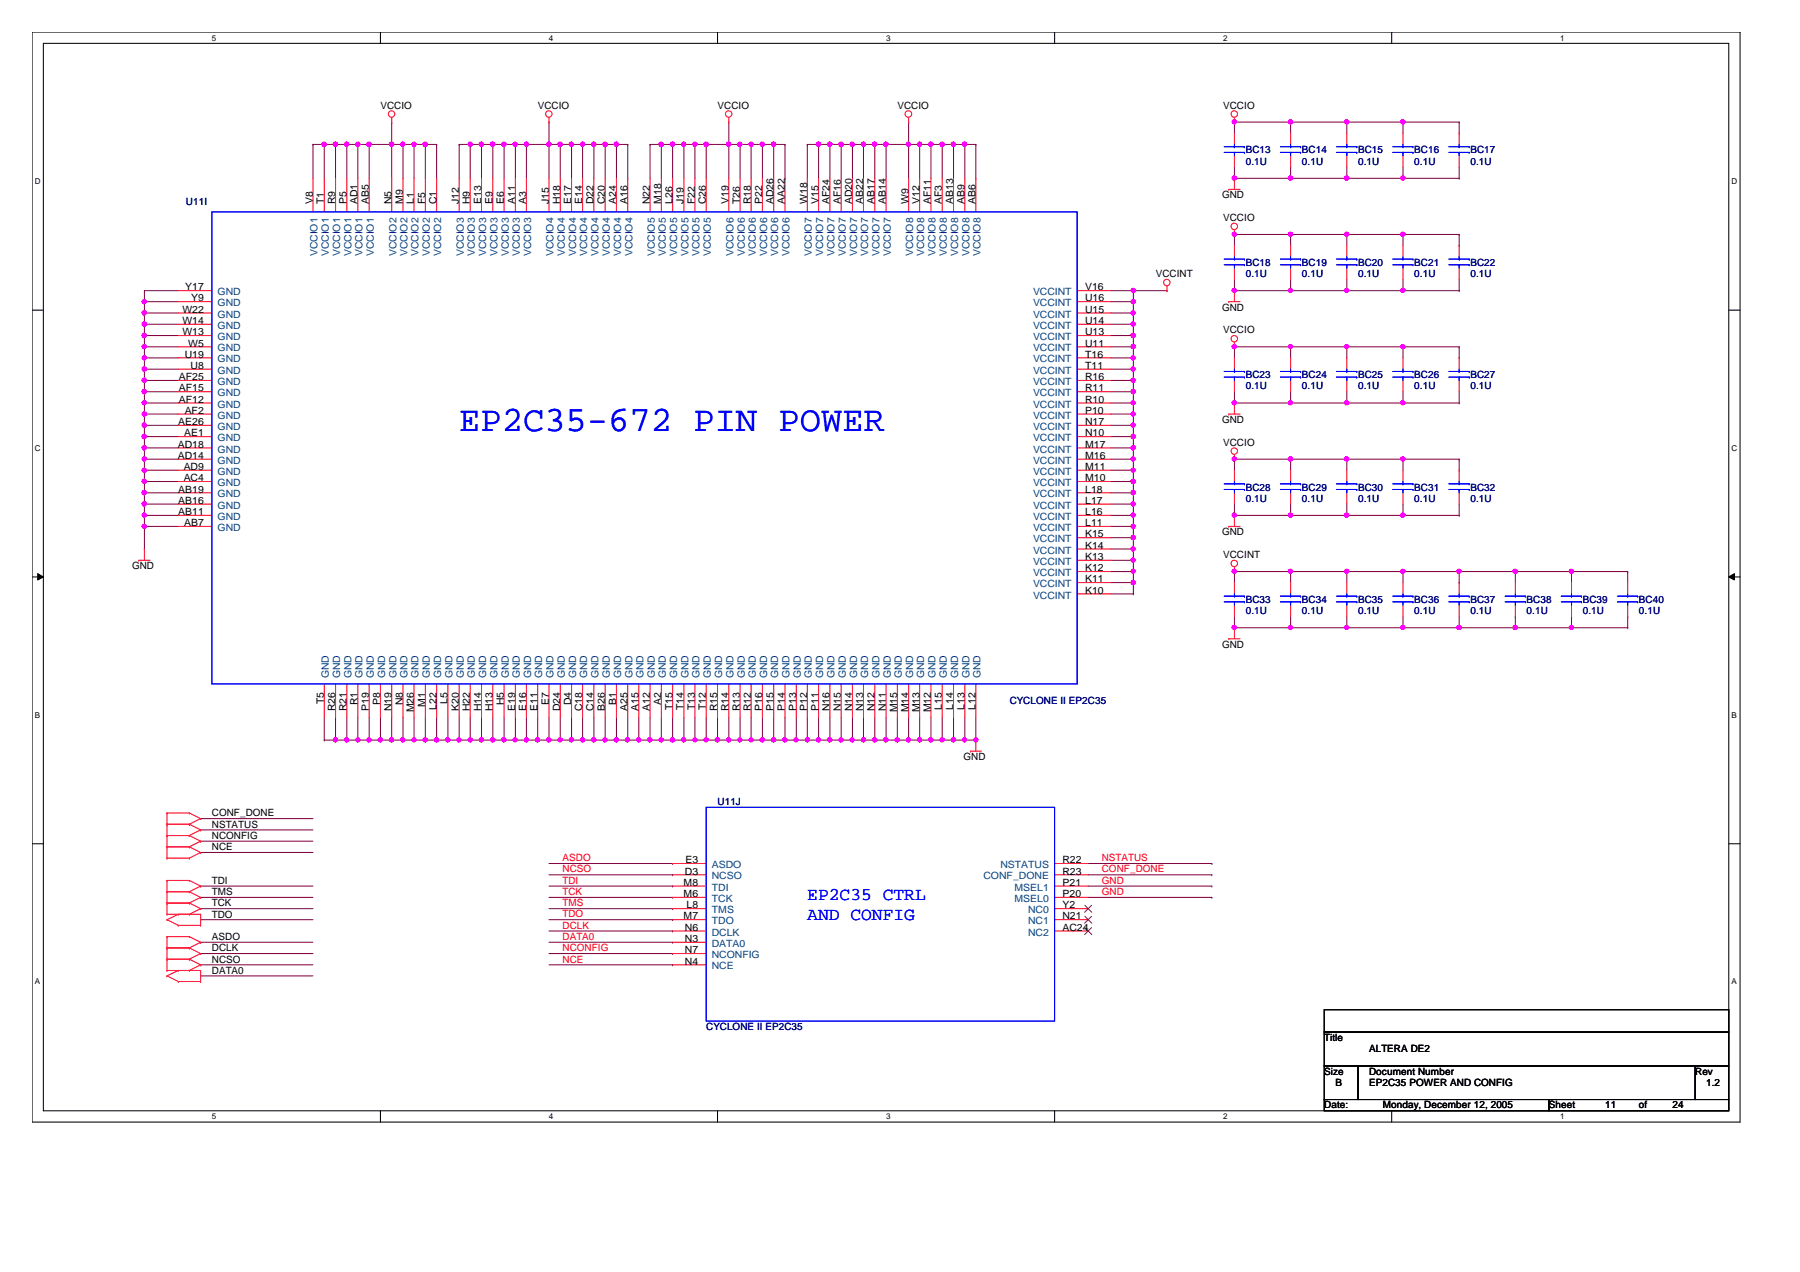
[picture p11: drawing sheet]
<svg xmlns="http://www.w3.org/2000/svg" width="297mm" height="210mm" viewBox="0 0 297 210" stroke-linecap="round" stroke-linejoin="round" font-family="sans-serif">
<defs><g id="words">
<text font-size="5.9" fill="#00f" x="75.8" y="71.2">EP2C35-672 PIN POWER</text>
<g font-size="3" fill="#00f">
<text x="133.2" y="148.6">EP2C35 CTRL</text>
<text x="133.2" y="151.8">AND CONFIG</text>
</g>
<g font-size="1.7">
<text x="62.8" y="17.9">VCCIO</text>
<text x="88.7" y="17.9">VCCIO</text>
<text x="118.4" y="17.9">VCCIO</text>
<text x="148.1" y="17.9">VCCIO</text>
<text x="201.8" y="17.9">VCCIO</text>
<text x="51.6" y="33.7" transform="rotate(-90 51.6 33.7)">V8</text>
<text x="53.5" y="33.7" transform="rotate(-90 53.5 33.7)">T1</text>
<text x="55.3" y="33.7" transform="rotate(-90 55.3 33.7)">R9</text>
<text x="57.2" y="33.7" transform="rotate(-90 57.2 33.7)">P5</text>
<text x="59" y="33.7" transform="rotate(-90 59 33.7)">AD1</text>
<text x="60.9" y="33.7" transform="rotate(-90 60.9 33.7)">AB5</text>
<text x="64.6" y="33.7" transform="rotate(-90 64.6 33.7)">N5</text>
<text x="66.5" y="33.7" transform="rotate(-90 66.5 33.7)">M9</text>
<text x="68.3" y="33.7" transform="rotate(-90 68.3 33.7)">L1</text>
<text x="70.1" y="33.7" transform="rotate(-90 70.1 33.7)">F5</text>
<text x="72" y="33.7" transform="rotate(-90 72 33.7)">C1</text>
<text x="75.7" y="33.7" transform="rotate(-90 75.7 33.7)">J12</text>
<text x="77.6" y="33.7" transform="rotate(-90 77.6 33.7)">H9</text>
<text x="79.4" y="33.7" transform="rotate(-90 79.4 33.7)">E13</text>
<text x="81.3" y="33.7" transform="rotate(-90 81.3 33.7)">E9</text>
<text x="83.1" y="33.7" transform="rotate(-90 83.1 33.7)">E6</text>
<text x="85" y="33.7" transform="rotate(-90 85 33.7)">A11</text>
<text x="86.8" y="33.7" transform="rotate(-90 86.8 33.7)">A3</text>
<text x="90.6" y="33.7" transform="rotate(-90 90.6 33.7)">J15</text>
<text x="92.4" y="33.7" transform="rotate(-90 92.4 33.7)">H18</text>
<text x="94.3" y="33.7" transform="rotate(-90 94.3 33.7)">E17</text>
<text x="96.1" y="33.7" transform="rotate(-90 96.1 33.7)">E14</text>
<text x="98" y="33.7" transform="rotate(-90 98 33.7)">D22</text>
<text x="99.8" y="33.7" transform="rotate(-90 99.8 33.7)">C20</text>
<text x="101.7" y="33.7" transform="rotate(-90 101.7 33.7)">A24</text>
<text x="103.5" y="33.7" transform="rotate(-90 103.5 33.7)">A16</text>
<text x="107.2" y="33.7" transform="rotate(-90 107.2 33.7)">N22</text>
<text x="109.1" y="33.7" transform="rotate(-90 109.1 33.7)">M18</text>
<text x="111" y="33.7" transform="rotate(-90 111 33.7)">L26</text>
<text x="112.8" y="33.7" transform="rotate(-90 112.8 33.7)">J19</text>
<text x="114.6" y="33.7" transform="rotate(-90 114.6 33.7)">F22</text>
<text x="116.5" y="33.7" transform="rotate(-90 116.5 33.7)">C26</text>
<text x="120.2" y="33.7" transform="rotate(-90 120.2 33.7)">V19</text>
<text x="122.1" y="33.7" transform="rotate(-90 122.1 33.7)">T26</text>
<text x="123.9" y="33.7" transform="rotate(-90 123.9 33.7)">R18</text>
<text x="125.8" y="33.7" transform="rotate(-90 125.8 33.7)">P22</text>
<text x="127.6" y="33.7" transform="rotate(-90 127.6 33.7)">AD26</text>
<text x="129.5" y="33.7" transform="rotate(-90 129.5 33.7)">AA22</text>
<text x="133.2" y="33.7" transform="rotate(-90 133.2 33.7)">W18</text>
<text x="135" y="33.7" transform="rotate(-90 135 33.7)">V15</text>
<text x="136.9" y="33.7" transform="rotate(-90 136.9 33.7)">AF24</text>
<text x="138.8" y="33.7" transform="rotate(-90 138.8 33.7)">AF16</text>
<text x="140.6" y="33.7" transform="rotate(-90 140.6 33.7)">AD20</text>
<text x="142.5" y="33.7" transform="rotate(-90 142.5 33.7)">AB22</text>
<text x="144.3" y="33.7" transform="rotate(-90 144.3 33.7)">AB17</text>
<text x="146.2" y="33.7" transform="rotate(-90 146.2 33.7)">AB14</text>
<text x="149.9" y="33.7" transform="rotate(-90 149.9 33.7)">W9</text>
<text x="151.7" y="33.7" transform="rotate(-90 151.7 33.7)">V12</text>
<text x="153.6" y="33.7" transform="rotate(-90 153.6 33.7)">AF11</text>
<text x="155.4" y="33.7" transform="rotate(-90 155.4 33.7)">AF3</text>
<text x="157.3" y="33.7" transform="rotate(-90 157.3 33.7)">AB13</text>
<text x="159.2" y="33.7" transform="rotate(-90 159.2 33.7)">AB9</text>
<text x="161" y="33.7" transform="rotate(-90 161 33.7)">AB6</text>
<text x="201.7" y="32.7">GND</text>
<text x="201.8" y="36.4">VCCIO</text>
<text x="30.6" y="47.9">Y17</text>
<text x="179.1" y="47.9">V16</text>
<text x="190.7" y="45.7">VCCINT</text>
<text x="30.1" y="53.5">W14</text>
<text x="30.1" y="51.6">W22</text>
<text x="31.5" y="49.7">Y9</text>
<text x="179.1" y="49.7">U16</text>
<text x="179.1" y="51.6">U15</text>
<text x="179.1" y="53.5">U14</text>
<text x="201.7" y="51.3">GND</text>
<text x="30.1" y="55.3">W13</text>
<text x="30.5" y="59">U19</text>
<text x="31.1" y="57.2">W5</text>
<text x="179.1" y="55.3">U13</text>
<text x="179.1" y="57.2">U11</text>
<text x="179.1" y="59">T16</text>
<text x="201.8" y="55">VCCIO</text>
<text x="29.5" y="62.7">AF25</text>
<text x="29.5" y="64.6">AF15</text>
<text x="31.5" y="60.9">U8</text>
<text x="179.1" y="60.9">T11</text>
<text x="179.1" y="62.7">R16</text>
<text x="179.1" y="64.6">R11</text>
<text x="29.4" y="70.1">AE26</text>
<text x="29.5" y="66.5">AF12</text>
<text x="30.5" y="68.3">AF2</text>
<text x="179.1" y="66.5">R10</text>
<text x="179.1" y="68.3">P10</text>
<text x="179.1" y="70.1">N17</text>
<text x="201.7" y="69.8">GND</text>
<text x="29.3" y="73.9">AD18</text>
<text x="29.3" y="75.7">AD14</text>
<text x="30.3" y="77.6">AD9</text>
<text x="30.4" y="72">AE1</text>
<text x="179.1" y="72">N10</text>
<text x="179.1" y="73.9">M17</text>
<text x="179.1" y="75.7">M16</text>
<text x="179.1" y="77.6">M11</text>
<text x="201.8" y="73.5">VCCIO</text>
<text x="29.4" y="83.1">AB16</text>
<text x="29.4" y="81.3">AB19</text>
<text x="30.3" y="79.4">AC4</text>
<text x="179.1" y="79.4">M10</text>
<text x="179.1" y="81.3">L18</text>
<text x="179.1" y="83.1">L17</text>
<text x="29.4" y="85">AB11</text>
<text x="30.4" y="86.8">AB7</text>
<text x="179.1" y="85">L16</text>
<text x="179.1" y="88.7">K15</text>
<text x="179.1" y="86.8">L11</text>
<text x="201.7" y="88.3">GND</text>
<text x="21.8" y="93.9">GND</text>
<text x="179.1" y="90.6">K14</text>
<text x="179.1" y="92.4">K13</text>
<text x="179.1" y="94.3">K12</text>
<text x="201.8" y="92.1">VCCINT</text>
<text x="179.1" y="96.1">K11</text>
<text x="179.1" y="98">K10</text>
<text x="201.7" y="106.9">GND</text>
<text x="53.5" y="116.2" transform="rotate(-90 53.5 116.2)">T5</text>
<text x="55.3" y="117.3" transform="rotate(-90 55.3 117.3)">R26</text>
<text x="57.2" y="117.3" transform="rotate(-90 57.2 117.3)">R21</text>
<text x="59" y="116.4" transform="rotate(-90 59 116.4)">R1</text>
<text x="60.9" y="117.3" transform="rotate(-90 60.9 117.3)">P19</text>
<text x="62.7" y="116.3" transform="rotate(-90 62.7 116.3)">P8</text>
<text x="64.6" y="117.3" transform="rotate(-90 64.6 117.3)">N19</text>
<text x="66.5" y="116.4" transform="rotate(-90 66.5 116.4)">N8</text>
<text x="68.3" y="117.6" transform="rotate(-90 68.3 117.6)">M26</text>
<text x="70.1" y="116.6" transform="rotate(-90 70.1 116.6)">M1</text>
<text x="72" y="117.1" transform="rotate(-90 72 117.1)">L22</text>
<text x="73.9" y="116.1" transform="rotate(-90 73.9 116.1)">L5</text>
<text x="75.7" y="117.3" transform="rotate(-90 75.7 117.3)">K20</text>
<text x="77.6" y="117.3" transform="rotate(-90 77.6 117.3)">H22</text>
<text x="79.4" y="117.3" transform="rotate(-90 79.4 117.3)">H14</text>
<text x="81.3" y="117.3" transform="rotate(-90 81.3 117.3)">H13</text>
<text x="83.1" y="116.4" transform="rotate(-90 83.1 116.4)">H5</text>
<text x="85" y="117.3" transform="rotate(-90 85 117.3)">E19</text>
<text x="86.8" y="117.3" transform="rotate(-90 86.8 117.3)">E16</text>
<text x="88.7" y="117.3" transform="rotate(-90 88.7 117.3)">E11</text>
<text x="90.6" y="116.3" transform="rotate(-90 90.6 116.3)">E7</text>
<text x="92.4" y="117.3" transform="rotate(-90 92.4 117.3)">D24</text>
<text x="94.3" y="116.4" transform="rotate(-90 94.3 116.4)">D4</text>
<text x="96.1" y="117.3" transform="rotate(-90 96.1 117.3)">C18</text>
<text x="98" y="117.3" transform="rotate(-90 98 117.3)">C14</text>
<text x="99.8" y="117.3" transform="rotate(-90 99.8 117.3)">B26</text>
<text x="101.7" y="116.3" transform="rotate(-90 101.7 116.3)">B1</text>
<text x="103.5" y="117.3" transform="rotate(-90 103.5 117.3)">A25</text>
<text x="105.4" y="117.3" transform="rotate(-90 105.4 117.3)">A15</text>
<text x="107.2" y="117.3" transform="rotate(-90 107.2 117.3)">A12</text>
<text x="109.1" y="116.3" transform="rotate(-90 109.1 116.3)">A2</text>
<text x="111" y="117.2" transform="rotate(-90 111 117.2)">T15</text>
<text x="112.8" y="117.2" transform="rotate(-90 112.8 117.2)">T14</text>
<text x="114.6" y="117.2" transform="rotate(-90 114.6 117.2)">T13</text>
<text x="116.5" y="117.2" transform="rotate(-90 116.5 117.2)">T12</text>
<text x="118.4" y="117.3" transform="rotate(-90 118.4 117.3)">R15</text>
<text x="120.2" y="117.3" transform="rotate(-90 120.2 117.3)">R14</text>
<text x="122.1" y="117.3" transform="rotate(-90 122.1 117.3)">R13</text>
<text x="123.9" y="117.3" transform="rotate(-90 123.9 117.3)">R12</text>
<text x="125.8" y="117.3" transform="rotate(-90 125.8 117.3)">P16</text>
<text x="127.6" y="117.3" transform="rotate(-90 127.6 117.3)">P15</text>
<text x="129.5" y="117.3" transform="rotate(-90 129.5 117.3)">P14</text>
<text x="131.4" y="117.3" transform="rotate(-90 131.4 117.3)">P13</text>
<text x="133.2" y="117.3" transform="rotate(-90 133.2 117.3)">P12</text>
<text x="135" y="117.3" transform="rotate(-90 135 117.3)">P11</text>
<text x="136.9" y="117.3" transform="rotate(-90 136.9 117.3)">N16</text>
<text x="138.8" y="117.3" transform="rotate(-90 138.8 117.3)">N15</text>
<text x="140.6" y="117.3" transform="rotate(-90 140.6 117.3)">N14</text>
<text x="142.5" y="117.3" transform="rotate(-90 142.5 117.3)">N13</text>
<text x="144.3" y="117.3" transform="rotate(-90 144.3 117.3)">N12</text>
<text x="146.2" y="117.3" transform="rotate(-90 146.2 117.3)">N11</text>
<text x="148" y="117.6" transform="rotate(-90 148 117.6)">M15</text>
<text x="149.9" y="117.6" transform="rotate(-90 149.9 117.6)">M14</text>
<text x="151.7" y="117.6" transform="rotate(-90 151.7 117.6)">M13</text>
<text x="153.6" y="117.6" transform="rotate(-90 153.6 117.6)">M12</text>
<text x="155.4" y="117.1" transform="rotate(-90 155.4 117.1)">L15</text>
<text x="157.3" y="117.1" transform="rotate(-90 157.3 117.1)">L14</text>
<text x="159.2" y="117.1" transform="rotate(-90 159.2 117.1)">L13</text>
<text x="161" y="117.1" transform="rotate(-90 161 117.1)">L12</text>
<text x="159" y="125.4">GND</text>
<text x="35" y="134.7">CONF_DONE</text>
<text x="35" y="136.6">NSTATUS</text>
<text x="35" y="138.4">NCONFIG</text>
<text x="35" y="140.3">NCE</text>
<text x="113.1" y="142.5">E3</text>
<text x="175.3" y="142.5">R22</text>
<text x="35" y="145.8">TDI</text>
<text x="35" y="147.7">TMS</text>
<text x="35" y="149.6">TCK</text>
<text x="112.8" y="146.2">M8</text>
<text x="112.8" y="148">M6</text>
<text x="113" y="144.3">D3</text>
<text x="113.3" y="149.9">L8</text>
<text x="175.3" y="144.3">R23</text>
<text x="175.3" y="146.2">P21</text>
<text x="175.3" y="148">P20</text>
<text x="175.3" y="149.9">Y2</text>
<text x="35" y="151.4">TDO</text>
<text x="35" y="155.1">ASDO</text>
<text x="112.8" y="151.7">M7</text>
<text x="113" y="153.6">N6</text>
<text x="113" y="155.4">N3</text>
<text x="175.3" y="151.7">N21</text>
<text x="175.3" y="153.6">AC24</text>
<text x="35" y="160.7">DATA0</text>
<text x="35" y="157">DCLK</text>
<text x="35" y="158.8">NCSO</text>
<text x="113" y="157.3">N7</text>
<text x="113" y="159.2">N4</text>
<text x="218.5" y="171.8">Title</text>
<text x="225.9" y="173.7">ALTERA DE2</text>
<text x="218.5" y="177.4">Size</text>
<text x="220.4" y="179.2">B</text>
<text x="225.9" y="179.2">EP2C35 POWER AND CONFIG</text>
<text x="225.9" y="177.4">Document Number</text>
<text x="279.7" y="177.4">Rev</text>
<text x="281.6" y="179.2">1.2</text>
<text x="218.5" y="182.9">Date:</text>
<text x="228.2" y="182.9">Monday, December 12, 2005</text>
<text x="255.6" y="182.9">Sheet</text>
<text x="264.9" y="182.9">11</text>
<text x="270.5" y="182.9">of</text>
<text x="276" y="182.9">24</text>
</g>
<g font-size="1.7" fill="#000080">
<text x="205.6" y="25.3">BC13</text>
<text x="205.6" y="27.2">0.1U</text>
<text x="214.8" y="25.3">BC14</text>
<text x="214.8" y="27.2">0.1U</text>
<text x="224.1" y="25.3">BC15</text>
<text x="224.1" y="27.2">0.1U</text>
<text x="233.4" y="25.3">BC16</text>
<text x="233.4" y="27.2">0.1U</text>
<text x="242.7" y="25.3">BC17</text>
<text x="242.7" y="27.2">0.1U</text>
<text x="30.7" y="33.9">U11I</text>
<text x="205.6" y="43.9">BC18</text>
<text x="205.6" y="45.7">0.1U</text>
<text x="214.8" y="43.9">BC19</text>
<text x="214.8" y="45.7">0.1U</text>
<text x="224.1" y="43.9">BC20</text>
<text x="224.1" y="45.7">0.1U</text>
<text x="233.4" y="43.9">BC21</text>
<text x="233.4" y="45.7">0.1U</text>
<text x="242.7" y="43.9">BC22</text>
<text x="242.7" y="45.7">0.1U</text>
<text x="205.6" y="62.4">BC23</text>
<text x="205.6" y="64.3">0.1U</text>
<text x="214.8" y="62.4">BC24</text>
<text x="214.8" y="64.3">0.1U</text>
<text x="224.1" y="62.4">BC25</text>
<text x="224.1" y="64.3">0.1U</text>
<text x="233.4" y="62.4">BC26</text>
<text x="233.4" y="64.3">0.1U</text>
<text x="242.7" y="62.4">BC27</text>
<text x="242.7" y="64.3">0.1U</text>
<text x="205.6" y="80.9">BC28</text>
<text x="205.6" y="82.8">0.1U</text>
<text x="214.8" y="80.9">BC29</text>
<text x="214.8" y="82.8">0.1U</text>
<text x="224.1" y="80.9">BC30</text>
<text x="224.1" y="82.8">0.1U</text>
<text x="233.4" y="80.9">BC31</text>
<text x="233.4" y="82.8">0.1U</text>
<text x="242.7" y="80.9">BC32</text>
<text x="242.7" y="82.8">0.1U</text>
<text x="205.6" y="99.5">BC33</text>
<text x="205.6" y="101.3">0.1U</text>
<text x="214.8" y="99.5">BC34</text>
<text x="214.8" y="101.3">0.1U</text>
<text x="224.1" y="99.5">BC35</text>
<text x="224.1" y="101.3">0.1U</text>
<text x="233.4" y="99.5">BC36</text>
<text x="233.4" y="101.3">0.1U</text>
<text x="242.7" y="99.5">BC37</text>
<text x="242.7" y="101.3">0.1U</text>
<text x="251.9" y="99.5">BC38</text>
<text x="251.9" y="101.3">0.1U</text>
<text x="261.2" y="99.5">BC39</text>
<text x="261.2" y="101.3">0.1U</text>
<text x="270.5" y="99.5">BC40</text>
<text x="270.5" y="101.3">0.1U</text>
<text x="166.6" y="116.2">CYCLONE II EP2C35</text>
<text x="118.4" y="132.9">U11J</text>
<text x="116.5" y="170">CYCLONE II EP2C35</text>
</g>
<g font-size="1.7" fill="#004080">
<text x="52.4" y="42.3" transform="rotate(-90 52.4 42.3)">VCCIO1</text>
<text x="54.3" y="42.3" transform="rotate(-90 54.3 42.3)">VCCIO1</text>
<text x="56.1" y="42.3" transform="rotate(-90 56.1 42.3)">VCCIO1</text>
<text x="58" y="42.3" transform="rotate(-90 58 42.3)">VCCIO1</text>
<text x="59.8" y="42.3" transform="rotate(-90 59.8 42.3)">VCCIO1</text>
<text x="61.7" y="42.3" transform="rotate(-90 61.7 42.3)">VCCIO1</text>
<text x="65.4" y="42.3" transform="rotate(-90 65.4 42.3)">VCCIO2</text>
<text x="67.3" y="42.3" transform="rotate(-90 67.3 42.3)">VCCIO2</text>
<text x="69.1" y="42.3" transform="rotate(-90 69.1 42.3)">VCCIO2</text>
<text x="71" y="42.3" transform="rotate(-90 71 42.3)">VCCIO2</text>
<text x="72.8" y="42.3" transform="rotate(-90 72.8 42.3)">VCCIO2</text>
<text x="76.5" y="42.3" transform="rotate(-90 76.5 42.3)">VCCIO3</text>
<text x="78.4" y="42.3" transform="rotate(-90 78.4 42.3)">VCCIO3</text>
<text x="80.2" y="42.3" transform="rotate(-90 80.2 42.3)">VCCIO3</text>
<text x="82.1" y="42.3" transform="rotate(-90 82.1 42.3)">VCCIO3</text>
<text x="83.9" y="42.3" transform="rotate(-90 83.9 42.3)">VCCIO3</text>
<text x="85.8" y="42.3" transform="rotate(-90 85.8 42.3)">VCCIO3</text>
<text x="87.6" y="42.3" transform="rotate(-90 87.6 42.3)">VCCIO3</text>
<text x="91.4" y="42.3" transform="rotate(-90 91.4 42.3)">VCCIO4</text>
<text x="93.2" y="42.3" transform="rotate(-90 93.2 42.3)">VCCIO4</text>
<text x="95.1" y="42.3" transform="rotate(-90 95.1 42.3)">VCCIO4</text>
<text x="96.9" y="42.3" transform="rotate(-90 96.9 42.3)">VCCIO4</text>
<text x="98.8" y="42.3" transform="rotate(-90 98.8 42.3)">VCCIO4</text>
<text x="100.6" y="42.3" transform="rotate(-90 100.6 42.3)">VCCIO4</text>
<text x="102.5" y="42.3" transform="rotate(-90 102.5 42.3)">VCCIO4</text>
<text x="104.4" y="42.3" transform="rotate(-90 104.4 42.3)">VCCIO4</text>
<text x="108" y="42.3" transform="rotate(-90 108 42.3)">VCCIO5</text>
<text x="109.9" y="42.3" transform="rotate(-90 109.9 42.3)">VCCIO5</text>
<text x="111.8" y="42.3" transform="rotate(-90 111.8 42.3)">VCCIO5</text>
<text x="113.6" y="42.3" transform="rotate(-90 113.6 42.3)">VCCIO5</text>
<text x="115.4" y="42.3" transform="rotate(-90 115.4 42.3)">VCCIO5</text>
<text x="117.3" y="42.3" transform="rotate(-90 117.3 42.3)">VCCIO5</text>
<text x="121" y="42.3" transform="rotate(-90 121 42.3)">VCCIO6</text>
<text x="122.9" y="42.3" transform="rotate(-90 122.9 42.3)">VCCIO6</text>
<text x="124.7" y="42.3" transform="rotate(-90 124.7 42.3)">VCCIO6</text>
<text x="126.6" y="42.3" transform="rotate(-90 126.6 42.3)">VCCIO6</text>
<text x="128.4" y="42.3" transform="rotate(-90 128.4 42.3)">VCCIO6</text>
<text x="130.3" y="42.3" transform="rotate(-90 130.3 42.3)">VCCIO6</text>
<text x="134" y="42.3" transform="rotate(-90 134 42.3)">VCCIO7</text>
<text x="135.8" y="42.3" transform="rotate(-90 135.8 42.3)">VCCIO7</text>
<text x="137.7" y="42.3" transform="rotate(-90 137.7 42.3)">VCCIO7</text>
<text x="139.6" y="42.3" transform="rotate(-90 139.6 42.3)">VCCIO7</text>
<text x="141.4" y="42.3" transform="rotate(-90 141.4 42.3)">VCCIO7</text>
<text x="143.3" y="42.3" transform="rotate(-90 143.3 42.3)">VCCIO7</text>
<text x="145.1" y="42.3" transform="rotate(-90 145.1 42.3)">VCCIO7</text>
<text x="147" y="42.3" transform="rotate(-90 147 42.3)">VCCIO7</text>
<text x="150.7" y="42.3" transform="rotate(-90 150.7 42.3)">VCCIO8</text>
<text x="152.5" y="42.3" transform="rotate(-90 152.5 42.3)">VCCIO8</text>
<text x="154.4" y="42.3" transform="rotate(-90 154.4 42.3)">VCCIO8</text>
<text x="156.3" y="42.3" transform="rotate(-90 156.3 42.3)">VCCIO8</text>
<text x="158.1" y="42.3" transform="rotate(-90 158.1 42.3)">VCCIO8</text>
<text x="160" y="42.3" transform="rotate(-90 160 42.3)">VCCIO8</text>
<text x="161.8" y="42.3" transform="rotate(-90 161.8 42.3)">VCCIO8</text>
<text x="35.9" y="48.7">GND</text>
<text x="35.9" y="50.5">GND</text>
<text x="35.9" y="52.4">GND</text>
<text x="170.5" y="48.7">VCCINT</text>
<text x="170.5" y="50.5">VCCINT</text>
<text x="170.5" y="52.4">VCCINT</text>
<text x="35.9" y="54.3">GND</text>
<text x="35.9" y="56.1">GND</text>
<text x="35.9" y="58">GND</text>
<text x="35.9" y="59.8">GND</text>
<text x="170.5" y="54.3">VCCINT</text>
<text x="170.5" y="56.1">VCCINT</text>
<text x="170.5" y="58">VCCINT</text>
<text x="170.5" y="59.8">VCCINT</text>
<text x="35.9" y="63.5">GND</text>
<text x="35.9" y="65.4">GND</text>
<text x="35.9" y="61.7">GND</text>
<text x="170.5" y="61.7">VCCINT</text>
<text x="170.5" y="63.5">VCCINT</text>
<text x="170.5" y="65.4">VCCINT</text>
<text x="35.9" y="67.3">GND</text>
<text x="35.9" y="69.1">GND</text>
<text x="35.9" y="71">GND</text>
<text x="170.5" y="67.3">VCCINT</text>
<text x="170.5" y="69.1">VCCINT</text>
<text x="170.5" y="71">VCCINT</text>
<text x="35.9" y="72.8">GND</text>
<text x="35.9" y="74.7">GND</text>
<text x="35.9" y="76.5">GND</text>
<text x="170.5" y="72.8">VCCINT</text>
<text x="170.5" y="74.7">VCCINT</text>
<text x="170.5" y="76.5">VCCINT</text>
<text x="35.9" y="83.9">GND</text>
<text x="35.9" y="78.4">GND</text>
<text x="35.9" y="80.2">GND</text>
<text x="35.9" y="82.1">GND</text>
<text x="170.5" y="78.4">VCCINT</text>
<text x="170.5" y="80.2">VCCINT</text>
<text x="170.5" y="82.1">VCCINT</text>
<text x="170.5" y="83.9">VCCINT</text>
<text x="35.9" y="85.8">GND</text>
<text x="35.9" y="87.6">GND</text>
<text x="170.5" y="85.8">VCCINT</text>
<text x="170.5" y="89.5">VCCINT</text>
<text x="170.5" y="87.6">VCCINT</text>
<text x="170.5" y="91.4">VCCINT</text>
<text x="170.5" y="93.2">VCCINT</text>
<text x="170.5" y="95.1">VCCINT</text>
<text x="170.5" y="96.9">VCCINT</text>
<text x="170.5" y="98.8">VCCINT</text>
<text x="54.3" y="111.9" transform="rotate(-90 54.3 111.9)">GND</text>
<text x="56.1" y="111.9" transform="rotate(-90 56.1 111.9)">GND</text>
<text x="58" y="111.9" transform="rotate(-90 58 111.9)">GND</text>
<text x="59.8" y="111.9" transform="rotate(-90 59.8 111.9)">GND</text>
<text x="61.7" y="111.9" transform="rotate(-90 61.7 111.9)">GND</text>
<text x="63.5" y="111.9" transform="rotate(-90 63.5 111.9)">GND</text>
<text x="65.4" y="111.9" transform="rotate(-90 65.4 111.9)">GND</text>
<text x="67.3" y="111.9" transform="rotate(-90 67.3 111.9)">GND</text>
<text x="69.1" y="111.9" transform="rotate(-90 69.1 111.9)">GND</text>
<text x="71" y="111.9" transform="rotate(-90 71 111.9)">GND</text>
<text x="72.8" y="111.9" transform="rotate(-90 72.8 111.9)">GND</text>
<text x="74.7" y="111.9" transform="rotate(-90 74.7 111.9)">GND</text>
<text x="76.5" y="111.9" transform="rotate(-90 76.5 111.9)">GND</text>
<text x="78.4" y="111.9" transform="rotate(-90 78.4 111.9)">GND</text>
<text x="80.2" y="111.9" transform="rotate(-90 80.2 111.9)">GND</text>
<text x="82.1" y="111.9" transform="rotate(-90 82.1 111.9)">GND</text>
<text x="83.9" y="111.9" transform="rotate(-90 83.9 111.9)">GND</text>
<text x="85.8" y="111.9" transform="rotate(-90 85.8 111.9)">GND</text>
<text x="87.6" y="111.9" transform="rotate(-90 87.6 111.9)">GND</text>
<text x="89.5" y="111.9" transform="rotate(-90 89.5 111.9)">GND</text>
<text x="91.4" y="111.9" transform="rotate(-90 91.4 111.9)">GND</text>
<text x="93.2" y="111.9" transform="rotate(-90 93.2 111.9)">GND</text>
<text x="95.1" y="111.9" transform="rotate(-90 95.1 111.9)">GND</text>
<text x="96.9" y="111.9" transform="rotate(-90 96.9 111.9)">GND</text>
<text x="98.8" y="111.9" transform="rotate(-90 98.8 111.9)">GND</text>
<text x="100.6" y="111.9" transform="rotate(-90 100.6 111.9)">GND</text>
<text x="102.5" y="111.9" transform="rotate(-90 102.5 111.9)">GND</text>
<text x="104.4" y="111.9" transform="rotate(-90 104.4 111.9)">GND</text>
<text x="106.2" y="111.9" transform="rotate(-90 106.2 111.9)">GND</text>
<text x="108" y="111.9" transform="rotate(-90 108 111.9)">GND</text>
<text x="109.9" y="111.9" transform="rotate(-90 109.9 111.9)">GND</text>
<text x="111.8" y="111.9" transform="rotate(-90 111.8 111.9)">GND</text>
<text x="113.6" y="111.9" transform="rotate(-90 113.6 111.9)">GND</text>
<text x="115.4" y="111.9" transform="rotate(-90 115.4 111.9)">GND</text>
<text x="117.3" y="111.9" transform="rotate(-90 117.3 111.9)">GND</text>
<text x="119.2" y="111.9" transform="rotate(-90 119.2 111.9)">GND</text>
<text x="121" y="111.9" transform="rotate(-90 121 111.9)">GND</text>
<text x="122.9" y="111.9" transform="rotate(-90 122.9 111.9)">GND</text>
<text x="124.7" y="111.9" transform="rotate(-90 124.7 111.9)">GND</text>
<text x="126.6" y="111.9" transform="rotate(-90 126.6 111.9)">GND</text>
<text x="128.4" y="111.9" transform="rotate(-90 128.4 111.9)">GND</text>
<text x="130.3" y="111.9" transform="rotate(-90 130.3 111.9)">GND</text>
<text x="132.2" y="111.9" transform="rotate(-90 132.2 111.9)">GND</text>
<text x="134" y="111.9" transform="rotate(-90 134 111.9)">GND</text>
<text x="135.8" y="111.9" transform="rotate(-90 135.8 111.9)">GND</text>
<text x="137.7" y="111.9" transform="rotate(-90 137.7 111.9)">GND</text>
<text x="139.6" y="111.9" transform="rotate(-90 139.6 111.9)">GND</text>
<text x="141.4" y="111.9" transform="rotate(-90 141.4 111.9)">GND</text>
<text x="143.3" y="111.9" transform="rotate(-90 143.3 111.9)">GND</text>
<text x="145.1" y="111.9" transform="rotate(-90 145.1 111.9)">GND</text>
<text x="147" y="111.9" transform="rotate(-90 147 111.9)">GND</text>
<text x="148.8" y="111.9" transform="rotate(-90 148.8 111.9)">GND</text>
<text x="150.7" y="111.9" transform="rotate(-90 150.7 111.9)">GND</text>
<text x="152.5" y="111.9" transform="rotate(-90 152.5 111.9)">GND</text>
<text x="154.4" y="111.9" transform="rotate(-90 154.4 111.9)">GND</text>
<text x="156.3" y="111.9" transform="rotate(-90 156.3 111.9)">GND</text>
<text x="158.1" y="111.9" transform="rotate(-90 158.1 111.9)">GND</text>
<text x="160" y="111.9" transform="rotate(-90 160 111.9)">GND</text>
<text x="161.8" y="111.9" transform="rotate(-90 161.8 111.9)">GND</text>
<text x="117.5" y="143.3">ASDO</text>
<text x="165.1" y="143.3">NSTATUS</text>
<text x="117.5" y="147">TDI</text>
<text x="117.5" y="148.8">TCK</text>
<text x="117.5" y="145.1">NCSO</text>
<text x="162.3" y="145.1">CONF_DONE</text>
<text x="167.4" y="147">MSEL1</text>
<text x="167.4" y="148.8">MSEL0</text>
<text x="117.5" y="150.7">TMS</text>
<text x="117.5" y="152.5">TDO</text>
<text x="117.5" y="154.4">DCLK</text>
<text x="169.7" y="150.7">NC0</text>
<text x="169.7" y="152.5">NC1</text>
<text x="169.7" y="154.4">NC2</text>
<text x="117.5" y="158.1">NCONFIG</text>
<text x="117.5" y="160">NCE</text>
<text x="117.5" y="156.3">DATA0</text>
</g>
<g font-size="1.7" fill="#f00">
<text x="92.8" y="144">NCSO</text>
<text x="92.8" y="142.1">ASDO</text>
<text x="181.8" y="142.1">NSTATUS</text>
<text x="181.8" y="144">CONF_DONE</text>
<text x="92.8" y="145.8">TDI</text>
<text x="92.8" y="149.6">TMS</text>
<text x="92.8" y="147.7">TCK</text>
<text x="181.8" y="147.7">GND</text>
<text x="181.8" y="145.8">GND</text>
<text x="92.8" y="153.2">DCLK</text>
<text x="92.8" y="155.1">DATA0</text>
<text x="92.8" y="151.4">TDO</text>
<text x="92.8" y="157">NCONFIG</text>
<text x="92.8" y="158.8">NCE</text>
</g>
<g font-size="1.3">
<text x="35" y="6.7">5</text>
<text x="90.6" y="6.7">4</text>
<text x="146.2" y="6.7">3</text>
<text x="201.8" y="6.7">2</text>
<text x="257.5" y="6.7">1</text>
<text x="5.8" y="30.4">D</text>
<text x="285.7" y="30.4">D</text>
<text x="5.8" y="74.4">C</text>
<text x="285.7" y="74.4">C</text>
<text x="5.8" y="118.4">B</text>
<text x="285.7" y="118.4">B</text>
<text x="5.8" y="162.4">A</text>
<text x="285.7" y="162.4">A</text>
<text x="35" y="184.7">5</text>
<text x="90.6" y="184.7">4</text>
<text x="146.2" y="184.7">3</text>
<text x="201.8" y="184.7">2</text>
<text x="257.5" y="184.7">1</text>
</g>
</g></defs>
<path d="M5.3 5.3h281.8v179.9h-281.8zM7.2 7.2h278.1v176.1h-278.1z" fill="none" stroke="#000" stroke-width=".17"/>
<g fill="#fff">
<path d="M35 5.5h.7v1.5h-.7z"/>
<path d="M35 183.5h.7v1.5h-.7z"/>
</g>
<path d="M62.8 5.3v1.9M62.8 183.3v1.9" fill="none" stroke="#000" stroke-width=".17"/>
<g fill="#fff">
<path d="M90.6 5.5h.7v1.5h-.7z"/>
<path d="M90.6 183.5h.7v1.5h-.7z"/>
</g>
<path d="M118.4 5.3v1.9M118.4 183.3v1.9" fill="none" stroke="#000" stroke-width=".17"/>
<g fill="#fff">
<path d="M146.2 5.5h.7v1.5h-.7z"/>
<path d="M146.2 183.5h.7v1.5h-.7z"/>
</g>
<path d="M174 5.3v1.9M174 183.3v1.9" fill="none" stroke="#000" stroke-width=".17"/>
<g fill="#fff">
<path d="M201.8 5.5h.8v1.5h-.8z"/>
<path d="M201.8 183.5h.8v1.5h-.8z"/>
</g>
<path d="M229.7 5.3v1.9M229.7 183.3v1.9" fill="none" stroke="#000" stroke-width=".17"/>
<g fill="#fff">
<path d="M257.5 5.5h.7v1.5h-.7z"/>
<path d="M257.5 183.5h.7v1.5h-.7z"/>
<path d="M5.8 29.2h.9v1.4h-.9z"/>
<path d="M285.7 29.2h1v1.4h-1z"/>
<path d="M5.8 73.2h.9v1.5h-.9z"/>
<path d="M285.7 73.2h1v1.5h-1z"/>
</g>
<path d="M5.3 51.2h1.9M285.3 51.2h1.8" fill="none" stroke="#000" stroke-width=".17"/>
<g fill="#fff">
<path d="M5.8 117.2h.8v1.5h-.8z"/>
<path d="M285.7 117.2h.9v1.5h-.9z"/>
</g>
<path d="M5.3 95.2h1.9M6.2 94.7l1 .5-1 .5zM285.3 95.2l.9-.5v1zM285.3 95.2h1.8" fill="none" stroke="#000" stroke-width=".17"/>
<path d="M6.2 94.7l1 .5-1 .5zM285.3 95.2l.9-.5v1z" fill="#000"/>
<g fill="#fff">
<path d="M5.8 161.2h.8v1.5h-.8z"/>
<path d="M285.7 161.2h.9v1.5h-.9z"/>
</g>
<path d="M5.3 139.2h1.9M285.3 139.2h1.8" fill="none" stroke="#000" stroke-width=".17"/>
<path d="M222.2 94.3h9.3M231.5 94.3h.1" fill="none" stroke="#800040" stroke-width=".17"/>
<circle cx="231.5" cy="94.3" r=".36" fill="#f0f"/>
<circle cx="231.5" cy="94.3" r=".36" fill="none" stroke="#f0f" stroke-width=".17"/>
<path d="M203.7 94.3h.1M203.7 94.3v1.8M213 94.3h.1M213 94.3h9.2M213 94.3v1.8M222.2 94.3h.1M231.5 94.3h.1M231.5 94.3v1.8M231.5 94.3h9.3M240.8 94.3h.1M240.8 96.1h.1M240.8 94.3v1.8" fill="none" stroke="#800040" stroke-width=".17"/>
<circle cx="222.2" cy="94.3" r=".36" fill="#f0f"/>
<circle cx="222.2" cy="94.3" r=".36" fill="none" stroke="#f0f" stroke-width=".17"/>
<path d="M203.7 94.3h9.3M213 94.3h.1" fill="none" stroke="#800040" stroke-width=".17"/>
<circle cx="203.7" cy="94.3" r=".36" fill="#f0f"/>
<circle cx="203.7" cy="94.3" r=".36" fill="none" stroke="#f0f" stroke-width=".17"/>
<circle cx="213" cy="94.3" r=".36" fill="#f0f"/>
<circle cx="213" cy="94.3" r=".36" fill="none" stroke="#f0f" stroke-width=".17"/>
<path d="M222.2 94.3h.1M222.2 94.3v1.8M259.3 94.3h.1M259.3 94.3h9.3M268.6 94.3h.1M268.6 94.3v1.8" fill="none" stroke="#800040" stroke-width=".17"/>
<circle cx="259.3" cy="94.3" r=".36" fill="#f0f"/>
<circle cx="259.3" cy="94.3" r=".36" fill="none" stroke="#f0f" stroke-width=".17"/>
<path d="M240.8 94.3h.1M240.8 94.3h9.3M250.1 94.3h.1M250.1 94.3v1.8" fill="none" stroke="#800040" stroke-width=".17"/>
<circle cx="240.8" cy="94.3" r=".36" fill="#f0f"/>
<circle cx="240.8" cy="94.3" r=".36" fill="none" stroke="#f0f" stroke-width=".17"/>
<path d="M250.1 94.3h.1M250.1 94.3h9.2M259.3 94.3h.1M259.3 94.3v1.8" fill="none" stroke="#800040" stroke-width=".17"/>
<circle cx="250" cy="94.3" r=".36" fill="#f0f"/>
<circle cx="250" cy="94.3" r=".36" fill="none" stroke="#f0f" stroke-width=".17"/>
<g fill="none" stroke="#800040" stroke-width=".17">
<path d="M183.3 48h3.7M187 48h.1M183.3 98h3.7M187 98h.1M187 96.1h.1M187 96.1v1.9M33.1 135.1h.1M33.1 136.9h.1M33.1 138.8h.1M33.1 135.1h18.5M33.1 136.9h18.5M33.1 138.8h18.5"/>
<path d="M33.1 140.7h.1M33.1 146.2h.1M33.1 149.9h.1M33.1 148.1h.1M33.1 151.8h.1M33.1 155.5h.1M33.1 157.4h.1M33.1 159.2h.1M33.1 155.5h18.5M33.1 146.2h18.5M33.1 151.8h18.5M33.1 149.9h18.5"/>
<path d="M33.1 148.1h18.5M33.1 157.4h18.5M33.1 159.2h18.5M33.1 140.7h18.5M90.6 153.6h20.4M90.6 155.5h20.4M90.6 146.2h20.4M90.6 151.8h20.4M90.6 149.9h20.4M90.6 148.1h20.4M90.6 157.4h20.4M90.6 159.2h20.4"/>
<path d="M111 153.6h.1M111 155.5h.1M111 146.2h.1M111 151.8h.1M111 149.9h.1M111 148.1h.1M111 157.4h.1M111 159.2h.1M179.6 148.1h20.4M200 148.1h.1M33.1 161h.1M33.1 161h18.5"/>
</g>
<circle cx="187" cy="96.1" r=".34" fill="#f0f"/>
<circle cx="187" cy="96.1" r=".34" fill="none" stroke="#f0f" stroke-width=".17"/>
<path d="M187 48h5.6M192.6 48h.1M183.3 96.1h3.7M187 96.1h.1M187 94.3h.1M187 94.3v1.8" fill="none" stroke="#800040" stroke-width=".17"/>
<circle cx="187" cy="94.3" r=".34" fill="#f0f"/>
<circle cx="187" cy="94.3" r=".34" fill="none" stroke="#f0f" stroke-width=".17"/>
<path d="M183.3 94.3h3.7M187 94.3h.1M187 92.5h.1M187 92.5v1.8" fill="none" stroke="#800040" stroke-width=".17"/>
<circle cx="187" cy="92.4" r=".35" fill="#f0f"/>
<circle cx="187" cy="92.4" r=".35" fill="none" stroke="#f0f" stroke-width=".17"/>
<path d="M183.3 92.5h3.7M187 92.5h.1M187 90.6h.1M187 90.6v1.9" fill="none" stroke="#800040" stroke-width=".17"/>
<circle cx="187" cy="90.6" r=".35" fill="#f0f"/>
<circle cx="187" cy="90.6" r=".35" fill="none" stroke="#f0f" stroke-width=".17"/>
<path d="M183.3 90.6h3.7M187 90.6h.1M187 88.7h.1M187 88.7v1.9" fill="none" stroke="#800040" stroke-width=".17"/>
<circle cx="187" cy="88.7" r=".35" fill="#f0f"/>
<circle cx="187" cy="88.7" r=".35" fill="none" stroke="#f0f" stroke-width=".17"/>
<path d="M183.3 88.7h3.7M187 88.7h.1M187 86.9h.1M187 86.9v1.8" fill="none" stroke="#800040" stroke-width=".17"/>
<circle cx="187" cy="86.9" r=".34" fill="#f0f"/>
<circle cx="187" cy="86.9" r=".34" fill="none" stroke="#f0f" stroke-width=".17"/>
<path d="M183.3 86.9h3.7M187 86.9h.1M187 85h.1M187 85v1.9" fill="none" stroke="#800040" stroke-width=".17"/>
<circle cx="187" cy="85" r=".34" fill="#f0f"/>
<circle cx="187" cy="85" r=".34" fill="none" stroke="#f0f" stroke-width=".17"/>
<path d="M183.3 85h3.7M187 85h.1M187 83.2h.1M187 83.2v1.8" fill="none" stroke="#800040" stroke-width=".17"/>
<circle cx="187" cy="83.2" r=".35" fill="#f0f"/>
<circle cx="187" cy="83.2" r=".35" fill="none" stroke="#f0f" stroke-width=".17"/>
<path d="M183.3 83.2h3.7M187 83.2h.1M187 81.3h.1M187 81.3v1.9" fill="none" stroke="#800040" stroke-width=".17"/>
<circle cx="187" cy="81.3" r=".35" fill="#f0f"/>
<circle cx="187" cy="81.3" r=".35" fill="none" stroke="#f0f" stroke-width=".17"/>
<path d="M187 79.5h.1M187 79.5v1.8M183.3 81.3h3.7M187 81.3h.1" fill="none" stroke="#800040" stroke-width=".17"/>
<circle cx="187" cy="79.4" r=".35" fill="#f0f"/>
<circle cx="187" cy="79.4" r=".35" fill="none" stroke="#f0f" stroke-width=".17"/>
<path d="M183.3 79.5h3.7M187 79.5h.1M187 77.6h.1M187 77.6v1.9" fill="none" stroke="#800040" stroke-width=".17"/>
<circle cx="187" cy="77.6" r=".34" fill="#f0f"/>
<circle cx="187" cy="77.6" r=".34" fill="none" stroke="#f0f" stroke-width=".17"/>
<path d="M183.3 77.6h3.7M187 77.6h.1M187 75.8h.1M187 75.8v1.8" fill="none" stroke="#800040" stroke-width=".17"/>
<circle cx="187" cy="75.7" r=".34" fill="#f0f"/>
<circle cx="187" cy="75.7" r=".34" fill="none" stroke="#f0f" stroke-width=".17"/>
<path d="M183.3 75.8h3.7M187 75.8h.1M187 73.9h.1M187 73.9v1.9" fill="none" stroke="#800040" stroke-width=".17"/>
<circle cx="187" cy="73.9" r=".35" fill="#f0f"/>
<circle cx="187" cy="73.9" r=".35" fill="none" stroke="#f0f" stroke-width=".17"/>
<path d="M183.3 73.9h3.7M187 73.9h.1M187 72.1h.1M187 72.1v1.8" fill="none" stroke="#800040" stroke-width=".17"/>
<circle cx="187" cy="72" r=".35" fill="#f0f"/>
<circle cx="187" cy="72" r=".35" fill="none" stroke="#f0f" stroke-width=".17"/>
<path d="M183.3 72.1h3.7M187 72.1h.1M187 70.2h.1M187 70.2v1.9" fill="none" stroke="#800040" stroke-width=".17"/>
<circle cx="187" cy="70.2" r=".35" fill="#f0f"/>
<circle cx="187" cy="70.2" r=".35" fill="none" stroke="#f0f" stroke-width=".17"/>
<path d="M183.3 70.2h3.7M187 70.2h.1M187 68.3h.1M187 68.3v1.9" fill="none" stroke="#800040" stroke-width=".17"/>
<circle cx="187" cy="68.3" r=".34" fill="#f0f"/>
<circle cx="187" cy="68.3" r=".34" fill="none" stroke="#f0f" stroke-width=".17"/>
<path d="M183.3 68.3h3.7M187 68.3h.1M187 66.5h.1M187 66.5v1.8" fill="none" stroke="#800040" stroke-width=".17"/>
<circle cx="187" cy="66.5" r=".34" fill="#f0f"/>
<circle cx="187" cy="66.5" r=".34" fill="none" stroke="#f0f" stroke-width=".17"/>
<path d="M183.3 66.5h3.7M187 66.5h.1M187 64.6h.1M187 64.6v1.9" fill="none" stroke="#800040" stroke-width=".17"/>
<circle cx="187" cy="64.6" r=".35" fill="#f0f"/>
<circle cx="187" cy="64.6" r=".35" fill="none" stroke="#f0f" stroke-width=".17"/>
<path d="M183.3 64.6h3.7M187 64.6h.1M187 62.8h.1M187 62.8v1.8" fill="none" stroke="#800040" stroke-width=".17"/>
<circle cx="187" cy="62.8" r=".35" fill="#f0f"/>
<circle cx="187" cy="62.8" r=".35" fill="none" stroke="#f0f" stroke-width=".17"/>
<path d="M183.3 62.8h3.7M187 62.8h.1M187 60.9h.1M187 60.9v1.9" fill="none" stroke="#800040" stroke-width=".17"/>
<circle cx="187" cy="60.9" r=".35" fill="#f0f"/>
<circle cx="187" cy="60.9" r=".35" fill="none" stroke="#f0f" stroke-width=".17"/>
<path d="M183.3 59.1h3.7M187 59.1h.1M187 59.1v1.8M183.3 60.9h3.7M187 60.9h.1" fill="none" stroke="#800040" stroke-width=".17"/>
<circle cx="187" cy="59.1" r=".34" fill="#f0f"/>
<circle cx="187" cy="59.1" r=".34" fill="none" stroke="#f0f" stroke-width=".17"/>
<path d="M187 57.2h.1M187 57.2v1.9" fill="none" stroke="#800040" stroke-width=".17"/>
<circle cx="187" cy="57.2" r=".34" fill="#f0f"/>
<circle cx="187" cy="57.2" r=".34" fill="none" stroke="#f0f" stroke-width=".17"/>
<path d="M183.3 57.2h3.7M187 57.2h.1M187 55.4h.1M187 55.4v1.8" fill="none" stroke="#800040" stroke-width=".17"/>
<circle cx="187" cy="55.3" r=".35" fill="#f0f"/>
<circle cx="187" cy="55.3" r=".35" fill="none" stroke="#f0f" stroke-width=".17"/>
<path d="M183.3 55.4h3.7M183.3 53.5h3.7M187 55.4h.1M187 53.5h.1M187 53.5v1.9" fill="none" stroke="#800040" stroke-width=".17"/>
<circle cx="187" cy="53.5" r=".35" fill="#f0f"/>
<circle cx="187" cy="53.5" r=".35" fill="none" stroke="#f0f" stroke-width=".17"/>
<path d="M187 51.6h.1M187 51.6v1.9" fill="none" stroke="#800040" stroke-width=".17"/>
<circle cx="187" cy="51.6" r=".35" fill="#f0f"/>
<circle cx="187" cy="51.6" r=".35" fill="none" stroke="#f0f" stroke-width=".17"/>
<path d="M183.3 51.6h3.7M187 51.6h.1M187 49.8h.1M187 49.8v1.8" fill="none" stroke="#800040" stroke-width=".17"/>
<circle cx="187" cy="49.8" r=".34" fill="#f0f"/>
<circle cx="187" cy="49.8" r=".34" fill="none" stroke="#f0f" stroke-width=".17"/>
<path d="M183.3 49.8h3.7M187 49.8h.1M187 48h.1M187 48v1.8" fill="none" stroke="#800040" stroke-width=".17"/>
<circle cx="187" cy="47.9" r=".34" fill="#f0f"/>
<circle cx="187" cy="47.9" r=".34" fill="none" stroke="#f0f" stroke-width=".17"/>
<g fill="none" stroke="#800040" stroke-width=".17">
<path d="M57.2 23.8h.1M57.2 23.8v5.6M64.6 23.8h.1M64.6 23.8v5.6M116.5 23.8h.1M116.5 23.8v5.6M127.7 23.8h.1M127.7 23.8v5.6M136.9 23.8h1.9M138.8 23.8h.1M203.7 20.2h.1M203.7 20.2v1.8"/>
<path d="M240.8 38.7v1.8M203.7 48h.1M203.7 46.1v1.9M240.8 40.5h.1M23.8 85h.1M23.8 85h5.6M64.6 118.4v3.7M64.6 122.1h.1M90.6 142.5h20.4M90.6 144.4h20.4M111 144.4h.1M111 142.5h.1"/>
<path d="M179.6 142.5h20.4M179.6 144.4h20.4M179.6 146.2h20.4M200 142.5h.1M200 144.4h.1M200 146.2h.1"/>
</g>
<circle cx="138.8" cy="23.8" r=".37" fill="#f0f"/>
<circle cx="138.8" cy="23.8" r=".37" fill="none" stroke="#f0f" stroke-width=".17"/>
<path d="M55.4 122.1h1.8M57.2 122.1h.1" fill="none" stroke="#800040" stroke-width=".17"/>
<circle cx="57.2" cy="122.1" r=".34" fill="#f0f"/>
<circle cx="57.2" cy="122.1" r=".34" fill="none" stroke="#f0f" stroke-width=".17"/>
<path d="M222.2 38.7h9.3M231.5 38.7h.1" fill="none" stroke="#800040" stroke-width=".17"/>
<circle cx="231.5" cy="38.6" r=".36" fill="#f0f"/>
<circle cx="231.5" cy="38.6" r=".36" fill="none" stroke="#f0f" stroke-width=".17"/>
<path d="M23.8 57.2h.1M23.8 55.4v1.8" fill="none" stroke="#800040" stroke-width=".17"/>
<circle cx="23.8" cy="57.2" r=".36" fill="#f0f"/>
<circle cx="23.8" cy="57.2" r=".36" fill="none" stroke="#f0f" stroke-width=".17"/>
<path d="M23.8 70.2h.1M23.8 68.3v1.9" fill="none" stroke="#800040" stroke-width=".17"/>
<circle cx="23.8" cy="70.2" r=".37" fill="#f0f"/>
<circle cx="23.8" cy="70.2" r=".37" fill="none" stroke="#f0f" stroke-width=".17"/>
<path d="M231.5 48h.1M231.5 48h9.3" fill="none" stroke="#800040" stroke-width=".17"/>
<circle cx="231.5" cy="47.9" r=".36" fill="#f0f"/>
<circle cx="231.5" cy="47.9" r=".36" fill="none" stroke="#f0f" stroke-width=".17"/>
<path d="M98 122.1h1.9M99.9 122.1h.1" fill="none" stroke="#800040" stroke-width=".17"/>
<circle cx="99.8" cy="122.1" r=".36" fill="#f0f"/>
<circle cx="99.8" cy="122.1" r=".36" fill="none" stroke="#f0f" stroke-width=".17"/>
<path d="M124 23.8h1.8M125.8 23.8h.1" fill="none" stroke="#800040" stroke-width=".17"/>
<circle cx="125.8" cy="23.8" r=".37" fill="#f0f"/>
<circle cx="125.8" cy="23.8" r=".37" fill="none" stroke="#f0f" stroke-width=".17"/>
<path d="M250.1 103.6h9.2M259.3 103.6h.1" fill="none" stroke="#800040" stroke-width=".17"/>
<circle cx="250" cy="103.5" r=".36" fill="#f0f"/>
<circle cx="250" cy="103.5" r=".36" fill="none" stroke="#f0f" stroke-width=".17"/>
<circle cx="259.3" cy="103.5" r=".36" fill="#f0f"/>
<circle cx="259.3" cy="103.5" r=".36" fill="none" stroke="#f0f" stroke-width=".17"/>
<g fill="none" stroke="#800040" stroke-width=".17">
<path d="M133.2 23.8h.1M133.2 23.8v5.6M159.2 23.8h1.8M161 29.4h.1M161 23.8h.1M161 23.8v5.6M231.5 20.2h.1M231.5 20.2v1.8M23.8 53.5h.1M23.8 53.5h5.6M23.8 72.1h.1M23.8 72.1h5.6"/>
<path d="M203.7 66.5h.1M203.7 64.6v1.9M240.8 66.5h.1M240.8 64.6v1.9M70.2 118.4v3.7M83.2 118.4v3.7M109.1 118.4v3.7M116.5 118.4v3.7M136.9 118.4v3.7M155.5 118.4v3.7M240.8 103.6h9.3M250.1 103.6h.1"/>
<path d="M70.2 122.1h.1M83.2 122.1h.1M94.3 122.1h1.8M96.1 122.1h.1M109.1 122.1h.1M116.5 122.1h.1M136.9 122.1h.1M155.5 122.1h.1"/>
</g>
<circle cx="96.1" cy="122.1" r=".34" fill="#f0f"/>
<circle cx="96.1" cy="122.1" r=".34" fill="none" stroke="#f0f" stroke-width=".17"/>
<path d="M23.8 66.5h.1M23.8 64.6v1.9" fill="none" stroke="#800040" stroke-width=".17"/>
<circle cx="23.8" cy="66.5" r=".36" fill="#f0f"/>
<circle cx="23.8" cy="66.5" r=".36" fill="none" stroke="#f0f" stroke-width=".17"/>
<path d="M90.6 23.8h.1M90.6 20.2v3.6M111 23.8h1.9M112.9 23.8h.1M140.7 23.8h1.8M142.5 23.8h.1" fill="none" stroke="#800040" stroke-width=".17"/>
<circle cx="142.5" cy="23.8" r=".35" fill="#f0f"/>
<circle cx="142.5" cy="23.8" r=".35" fill="none" stroke="#f0f" stroke-width=".17"/>
<path d="M146.2 23.8h3.7M149.9 23.8h.1" fill="none" stroke="#800040" stroke-width=".17"/>
<circle cx="149.9" cy="23.8" r=".35" fill="#f0f"/>
<circle cx="149.9" cy="23.8" r=".35" fill="none" stroke="#f0f" stroke-width=".17"/>
<path d="M88.7 122.1h1.9M90.6 122.1h.1" fill="none" stroke="#800040" stroke-width=".17"/>
<circle cx="90.6" cy="122.1" r=".36" fill="#f0f"/>
<circle cx="90.6" cy="122.1" r=".36" fill="none" stroke="#f0f" stroke-width=".17"/>
<path d="M122.1 122.1h1.9M124 122.1h.1" fill="none" stroke="#800040" stroke-width=".17"/>
<circle cx="123.9" cy="122.1" r=".34" fill="#f0f"/>
<circle cx="123.9" cy="122.1" r=".34" fill="none" stroke="#f0f" stroke-width=".17"/>
<path d="M23.8 48h.1M23.8 48h5.6M23.8 59.1v1.8M23.8 60.9h.1" fill="none" stroke="#800040" stroke-width=".17"/>
<circle cx="23.8" cy="60.9" r=".37" fill="#f0f"/>
<circle cx="23.8" cy="60.9" r=".37" fill="none" stroke="#f0f" stroke-width=".17"/>
<path d="M142.5 122.1h1.9M144.4 122.1h.1" fill="none" stroke="#800040" stroke-width=".17"/>
<circle cx="144.3" cy="122.1" r=".36" fill="#f0f"/>
<circle cx="144.3" cy="122.1" r=".36" fill="none" stroke="#f0f" stroke-width=".17"/>
<path d="M55.4 23.8h.1M55.4 23.8v5.6M114.7 23.8h.1M114.7 23.8v5.6M23.8 62.8h.1M23.8 62.8h5.6M240.8 77.6h.1M240.8 75.8v1.8" fill="none" stroke="#800040" stroke-width=".17"/>
<circle cx="55.3" cy="23.8" r=".37" fill="#f0f"/>
<circle cx="55.3" cy="23.8" r=".37" fill="none" stroke="#f0f" stroke-width=".17"/>
<path d="M151.8 23.8h1.8M153.6 23.8h.1M213 48h.1M213 46.1v1.9" fill="none" stroke="#800040" stroke-width=".17"/>
<circle cx="153.6" cy="23.8" r=".37" fill="#f0f"/>
<circle cx="153.6" cy="23.8" r=".37" fill="none" stroke="#f0f" stroke-width=".17"/>
<path d="M23.8 77.6h.1M23.8 75.8v1.8" fill="none" stroke="#800040" stroke-width=".17"/>
<circle cx="23.8" cy="77.6" r=".36" fill="#f0f"/>
<circle cx="23.8" cy="77.6" r=".36" fill="none" stroke="#f0f" stroke-width=".17"/>
<path d="M81.3 23.8h1.9M83.2 23.8h.1" fill="none" stroke="#800040" stroke-width=".17"/>
<circle cx="83.2" cy="23.8" r=".37" fill="#f0f"/>
<circle cx="83.2" cy="23.8" r=".37" fill="none" stroke="#f0f" stroke-width=".17"/>
<path d="M92.5 23.8h1.8M94.3 23.8h.1" fill="none" stroke="#800040" stroke-width=".17"/>
<circle cx="94.3" cy="23.8" r=".35" fill="#f0f"/>
<circle cx="94.3" cy="23.8" r=".35" fill="none" stroke="#f0f" stroke-width=".17"/>
<path d="M99.9 122.1h1.8M101.7 122.1h.1" fill="none" stroke="#800040" stroke-width=".17"/>
<circle cx="101.7" cy="122.1" r=".36" fill="#f0f"/>
<circle cx="101.7" cy="122.1" r=".36" fill="none" stroke="#f0f" stroke-width=".17"/>
<path d="M122.1 23.8h1.9M124 23.8h.1" fill="none" stroke="#800040" stroke-width=".17"/>
<circle cx="123.9" cy="23.8" r=".35" fill="#f0f"/>
<circle cx="123.9" cy="23.8" r=".35" fill="none" stroke="#f0f" stroke-width=".17"/>
<path d="M157.4 23.8h1.8M159.2 23.8h.1" fill="none" stroke="#800040" stroke-width=".17"/>
<circle cx="159.2" cy="23.8" r=".35" fill="#f0f"/>
<circle cx="159.2" cy="23.8" r=".35" fill="none" stroke="#f0f" stroke-width=".17"/>
<path d="M213 85h9.2M222.2 85h.1" fill="none" stroke="#800040" stroke-width=".17"/>
<circle cx="213" cy="85" r=".36" fill="#f0f"/>
<circle cx="213" cy="85" r=".36" fill="none" stroke="#f0f" stroke-width=".17"/>
<circle cx="222.2" cy="85" r=".36" fill="#f0f"/>
<circle cx="222.2" cy="85" r=".36" fill="none" stroke="#f0f" stroke-width=".17"/>
<path d="M23.8 51.6h.1M23.8 51.6h5.6" fill="none" stroke="#800040" stroke-width=".17"/>
<circle cx="23.8" cy="51.6" r=".37" fill="#f0f"/>
<circle cx="23.8" cy="51.6" r=".37" fill="none" stroke="#f0f" stroke-width=".17"/>
<g fill="none" stroke="#800040" stroke-width=".17">
<path d="M51.6 23.8h1.9M53.5 23.8h.1M75.8 23.8h1.8M77.6 23.8h.1M72.1 118.4v3.7M85 118.4v3.7M111 118.4v3.7M118.4 118.4v3.7M138.8 118.4v3.7M157.4 118.4v3.7M72.1 122.1h.1M85 122.1h.1"/>
<path d="M111 122.1h.1M118.4 122.1h.1M138.8 122.1h.1M157.4 122.1h.1"/>
</g>
<circle cx="53.5" cy="23.8" r=".37" fill="#f0f"/>
<circle cx="53.5" cy="23.8" r=".37" fill="none" stroke="#f0f" stroke-width=".17"/>
<path d="M85 23.8h1.9M86.9 23.8h.1M101.7 23.8h1.9M103.6 23.8h.1M222.2 66.5h.1M222.2 64.6v1.9M23.8 90.6h.1M23.8 86.9v3.7" fill="none" stroke="#800040" stroke-width=".17"/>
<circle cx="86.9" cy="23.8" r=".35" fill="#f0f"/>
<circle cx="86.9" cy="23.8" r=".35" fill="none" stroke="#f0f" stroke-width=".17"/>
<path d="M90.6 118.4v3.7M148.1 118.4v3.7M90.6 122.1h.1M124 122.1h1.8M125.8 122.1h.1M148.1 122.1h.1" fill="none" stroke="#800040" stroke-width=".17"/>
<circle cx="125.8" cy="122.1" r=".36" fill="#f0f"/>
<circle cx="125.8" cy="122.1" r=".36" fill="none" stroke="#f0f" stroke-width=".17"/>
<path d="M23.8 49.8h.1M23.8 48v1.8" fill="none" stroke="#800040" stroke-width=".17"/>
<circle cx="23.8" cy="49.8" r=".36" fill="#f0f"/>
<circle cx="23.8" cy="49.8" r=".36" fill="none" stroke="#f0f" stroke-width=".17"/>
<path d="M144.4 122.1h1.8M146.2 122.1h.1" fill="none" stroke="#800040" stroke-width=".17"/>
<circle cx="146.2" cy="122.1" r=".36" fill="#f0f"/>
<circle cx="146.2" cy="122.1" r=".36" fill="none" stroke="#f0f" stroke-width=".17"/>
<path d="M23.8 59.1h.1M23.8 57.2v1.9" fill="none" stroke="#800040" stroke-width=".17"/>
<circle cx="23.8" cy="59.1" r=".36" fill="#f0f"/>
<circle cx="23.8" cy="59.1" r=".36" fill="none" stroke="#f0f" stroke-width=".17"/>
<g fill="none" stroke="#800040" stroke-width=".17">
<path d="M96.1 23.8h1.9M98 23.8h.1M125.8 23.8h.1M125.8 23.8v5.6M159.2 23.8h.1M159.2 23.8v5.6M213 20.2h.1M213 20.2v1.8M222.2 20.2h.1M222.2 29.4h.1M222.2 20.2v1.8M222.2 27.6v1.8"/>
<path d="M203.7 57.2h.1M203.7 57.2v1.9M240.8 48h.1M240.8 46.1v1.9M23.8 70.2h.1M23.8 70.2h5.6M62.8 118.4v3.7M79.5 118.4v3.7M222.2 103.6h.1M222.2 101.7v1.9M62.8 122.1h.1M79.5 122.1h.1"/>
</g>
<circle cx="98" cy="23.8" r=".37" fill="#f0f"/>
<circle cx="98" cy="23.8" r=".37" fill="none" stroke="#f0f" stroke-width=".17"/>
<path d="M148.1 122.1h1.8M149.9 122.1h.1" fill="none" stroke="#800040" stroke-width=".17"/>
<circle cx="149.9" cy="122.1" r=".34" fill="#f0f"/>
<circle cx="149.9" cy="122.1" r=".34" fill="none" stroke="#f0f" stroke-width=".17"/>
<path d="M101.7 122.1h1.9M103.6 122.1h.1" fill="none" stroke="#800040" stroke-width=".17"/>
<circle cx="103.5" cy="122.1" r=".34" fill="#f0f"/>
<circle cx="103.5" cy="122.1" r=".34" fill="none" stroke="#f0f" stroke-width=".17"/>
<path d="M155.5 23.8h1.9M157.4 23.8h.1" fill="none" stroke="#800040" stroke-width=".17"/>
<circle cx="157.3" cy="23.8" r=".37" fill="#f0f"/>
<circle cx="157.3" cy="23.8" r=".37" fill="none" stroke="#f0f" stroke-width=".17"/>
<path d="M90.6 23.8h1.9M92.5 23.8h.1M23.8 60.9h.1M23.8 60.9h5.6M96.1 118.4v3.7M96.1 122.1h.1" fill="none" stroke="#800040" stroke-width=".17"/>
<circle cx="92.4" cy="23.8" r=".37" fill="#f0f"/>
<circle cx="92.4" cy="23.8" r=".37" fill="none" stroke="#f0f" stroke-width=".17"/>
<path d="M112.9 23.8h.1M112.9 23.8v5.6" fill="none" stroke="#800040" stroke-width=".17"/>
<circle cx="112.8" cy="23.8" r=".35" fill="#f0f"/>
<circle cx="112.8" cy="23.8" r=".35" fill="none" stroke="#f0f" stroke-width=".17"/>
<path d="M142.5 23.8h.1M142.5 23.8v5.6M149.9 23.8h.1M149.9 23.8v5.6M231.5 103.6h.1M231.5 103.6h9.3M240.8 103.6h.1M240.8 101.7v1.9" fill="none" stroke="#800040" stroke-width=".17"/>
<circle cx="240.8" cy="103.5" r=".36" fill="#f0f"/>
<circle cx="240.8" cy="103.5" r=".36" fill="none" stroke="#f0f" stroke-width=".17"/>
<circle cx="231.5" cy="103.5" r=".36" fill="#f0f"/>
<circle cx="231.5" cy="103.5" r=".36" fill="none" stroke="#f0f" stroke-width=".17"/>
<path d="M96.1 122.1h1.9M98 122.1h.1" fill="none" stroke="#800040" stroke-width=".17"/>
<circle cx="98" cy="122.1" r=".36" fill="#f0f"/>
<circle cx="98" cy="122.1" r=".36" fill="none" stroke="#f0f" stroke-width=".17"/>
<path d="M23.8 68.3h.1M23.8 66.5v1.8" fill="none" stroke="#800040" stroke-width=".17"/>
<circle cx="23.8" cy="68.3" r=".36" fill="#f0f"/>
<circle cx="23.8" cy="68.3" r=".36" fill="none" stroke="#f0f" stroke-width=".17"/>
<path d="M57.2 122.1h1.9M59.1 122.1h.1" fill="none" stroke="#800040" stroke-width=".17"/>
<circle cx="59.1" cy="122.1" r=".34" fill="#f0f"/>
<circle cx="59.1" cy="122.1" r=".34" fill="none" stroke="#f0f" stroke-width=".17"/>
<g fill="none" stroke="#800040" stroke-width=".17">
<path d="M222.2 38.7h.1M222.2 38.7v1.8M213 57.2h.1M213 57.2v1.9M86.9 118.4v3.7M92.5 118.4v3.7M120.3 118.4v3.7M140.7 118.4v3.7M159.2 118.4v3.7M86.9 122.1h.1M92.5 122.1h.1M120.3 122.1h.1"/>
<path d="M140.7 122.1h.1M159.2 122.1h.1"/>
</g>
<circle cx="159.2" cy="122.1" r=".34" fill="#f0f"/>
<circle cx="159.2" cy="122.1" r=".34" fill="none" stroke="#f0f" stroke-width=".17"/>
<path d="M203.7 29.4h.1M203.7 27.6v1.8M231.5 57.2h9.3M240.8 57.2h.1M73.9 122.1h1.9M75.8 122.1h.1" fill="none" stroke="#800040" stroke-width=".17"/>
<circle cx="75.7" cy="122.1" r=".34" fill="#f0f"/>
<circle cx="75.7" cy="122.1" r=".34" fill="none" stroke="#f0f" stroke-width=".17"/>
<path d="M213 29.4h.1M213 27.6v1.8M125.8 122.1h1.9M127.7 122.1h.1" fill="none" stroke="#800040" stroke-width=".17"/>
<circle cx="127.7" cy="122.1" r=".36" fill="#f0f"/>
<circle cx="127.7" cy="122.1" r=".36" fill="none" stroke="#f0f" stroke-width=".17"/>
<path d="M23.8 49.8h.1M23.8 49.8h5.6M146.2 122.1h1.9M148.1 122.1h.1" fill="none" stroke="#800040" stroke-width=".17"/>
<circle cx="148.1" cy="122.1" r=".36" fill="#f0f"/>
<circle cx="148.1" cy="122.1" r=".36" fill="none" stroke="#f0f" stroke-width=".17"/>
<path d="M99.9 23.8h1.8M101.7 23.8h.1M222.2 66.5h.1M222.2 66.5h9.3" fill="none" stroke="#800040" stroke-width=".17"/>
<circle cx="101.7" cy="23.8" r=".37" fill="#f0f"/>
<circle cx="101.7" cy="23.8" r=".37" fill="none" stroke="#f0f" stroke-width=".17"/>
<path d="M23.8 79.5h.1M23.8 77.6v1.9" fill="none" stroke="#800040" stroke-width=".17"/>
<circle cx="23.8" cy="79.4" r=".37" fill="#f0f"/>
<circle cx="23.8" cy="79.4" r=".37" fill="none" stroke="#f0f" stroke-width=".17"/>
<path d="M83.2 23.8h1.8M85 23.8h.1" fill="none" stroke="#800040" stroke-width=".17"/>
<circle cx="85" cy="23.8" r=".35" fill="#f0f"/>
<circle cx="85" cy="23.8" r=".35" fill="none" stroke="#f0f" stroke-width=".17"/>
<path d="M23.8 68.3h.1M23.8 68.3h5.6M23.8 85h.1M23.8 83.2v1.8M259.3 101.7h.1M259.3 101.7v1.9" fill="none" stroke="#800040" stroke-width=".17"/>
<circle cx="23.8" cy="85" r=".36" fill="#f0f"/>
<circle cx="23.8" cy="85" r=".36" fill="none" stroke="#f0f" stroke-width=".17"/>
<path d="M70.2 23.8h1.9M72.1 23.8h.1M124 23.8h.1M124 23.8v5.6M136.9 23.8h.1M136.9 23.8v5.6M240.8 22h.1M240.8 20.2v1.8M203.7 103.6h.1M203.7 101.7v1.9M103.6 122.1h1.8M105.4 122.1h.1" fill="none" stroke="#800040" stroke-width=".17"/>
<circle cx="105.4" cy="122.1" r=".34" fill="#f0f"/>
<circle cx="105.4" cy="122.1" r=".34" fill="none" stroke="#f0f" stroke-width=".17"/>
<path d="M149.9 122.1h1.9M151.8 122.1h.1" fill="none" stroke="#800040" stroke-width=".17"/>
<circle cx="151.8" cy="122.1" r=".34" fill="#f0f"/>
<circle cx="151.8" cy="122.1" r=".34" fill="none" stroke="#f0f" stroke-width=".17"/>
<path d="M213 29.4h9.2M222.2 29.4h.1" fill="none" stroke="#800040" stroke-width=".17"/>
<circle cx="213" cy="29.4" r=".36" fill="#f0f"/>
<circle cx="213" cy="29.4" r=".36" fill="none" stroke="#f0f" stroke-width=".17"/>
<circle cx="222.2" cy="29.4" r=".36" fill="#f0f"/>
<circle cx="222.2" cy="29.4" r=".36" fill="none" stroke="#f0f" stroke-width=".17"/>
<path d="M59.1 122.1h1.8M60.9 122.1h.1" fill="none" stroke="#800040" stroke-width=".17"/>
<circle cx="60.9" cy="122.1" r=".36" fill="#f0f"/>
<circle cx="60.9" cy="122.1" r=".36" fill="none" stroke="#f0f" stroke-width=".17"/>
<path d="M94.3 23.8h1.8M96.1 23.8h.1" fill="none" stroke="#800040" stroke-width=".17"/>
<circle cx="96.1" cy="23.8" r=".35" fill="#f0f"/>
<circle cx="96.1" cy="23.8" r=".35" fill="none" stroke="#f0f" stroke-width=".17"/>
<path d="M153.6 23.8h1.9M155.5 23.8h.1" fill="none" stroke="#800040" stroke-width=".17"/>
<circle cx="155.5" cy="23.8" r=".37" fill="#f0f"/>
<circle cx="155.5" cy="23.8" r=".37" fill="none" stroke="#f0f" stroke-width=".17"/>
<path d="M86.9 23.8h3.7M90.6 23.8h.1M23.8 59.1h.1M23.8 59.1h5.6" fill="none" stroke="#800040" stroke-width=".17"/>
<circle cx="90.6" cy="23.8" r=".37" fill="#f0f"/>
<circle cx="90.6" cy="23.8" r=".37" fill="none" stroke="#f0f" stroke-width=".17"/>
<path d="M111 23.8h.1M111 23.8v5.6" fill="none" stroke="#800040" stroke-width=".17"/>
<circle cx="111" cy="23.8" r=".37" fill="#f0f"/>
<circle cx="111" cy="23.8" r=".37" fill="none" stroke="#f0f" stroke-width=".17"/>
<path d="M140.7 23.8h.1M140.7 23.8v5.6M146.2 23.8h.1M146.2 23.8v5.6M23.8 86.9h.1M23.8 85v1.9M98 118.4v3.7M98 122.1h.1" fill="none" stroke="#800040" stroke-width=".17"/>
<circle cx="23.8" cy="86.9" r=".36" fill="#f0f"/>
<circle cx="23.8" cy="86.9" r=".36" fill="none" stroke="#f0f" stroke-width=".17"/>
<path d="M55.4 118.4v3.7M55.4 122.1h.1M64.6 122.1h1.9M66.5 122.1h.1" fill="none" stroke="#800040" stroke-width=".17"/>
<circle cx="66.5" cy="122.1" r=".34" fill="#f0f"/>
<circle cx="66.5" cy="122.1" r=".34" fill="none" stroke="#f0f" stroke-width=".17"/>
<path d="M161 118.4v3.7M161 122.1h.1" fill="none" stroke="#800040" stroke-width=".17"/>
<circle cx="161" cy="122.1" r=".34" fill="#f0f"/>
<circle cx="161" cy="122.1" r=".34" fill="none" stroke="#f0f" stroke-width=".17"/>
<path d="M135.1 23.8h.1M135.1 23.8v5.6M231.5 29.4h.1M231.5 29.4h9.3M268.6 101.7h.1M268.6 101.7v1.9" fill="none" stroke="#800040" stroke-width=".17"/>
<circle cx="231.5" cy="29.4" r=".36" fill="#f0f"/>
<circle cx="231.5" cy="29.4" r=".36" fill="none" stroke="#f0f" stroke-width=".17"/>
<path d="M213 66.5h.1M213 64.6v1.9M127.7 122.1h1.8M129.5 122.1h.1" fill="none" stroke="#800040" stroke-width=".17"/>
<circle cx="129.5" cy="122.1" r=".36" fill="#f0f"/>
<circle cx="129.5" cy="122.1" r=".36" fill="none" stroke="#f0f" stroke-width=".17"/>
<path d="M23.8 83.2h.1M23.8 81.3v1.9" fill="none" stroke="#800040" stroke-width=".17"/>
<circle cx="23.8" cy="83.2" r=".37" fill="#f0f"/>
<circle cx="23.8" cy="83.2" r=".37" fill="none" stroke="#f0f" stroke-width=".17"/>
<path d="M75.8 122.1h1.8M77.6 122.1h.1" fill="none" stroke="#800040" stroke-width=".17"/>
<circle cx="77.6" cy="122.1" r=".34" fill="#f0f"/>
<circle cx="77.6" cy="122.1" r=".34" fill="none" stroke="#f0f" stroke-width=".17"/>
<path d="M98 23.8h1.9M99.9 23.8h.1" fill="none" stroke="#800040" stroke-width=".17"/>
<circle cx="99.8" cy="23.8" r=".37" fill="#f0f"/>
<circle cx="99.8" cy="23.8" r=".37" fill="none" stroke="#f0f" stroke-width=".17"/>
<g fill="none" stroke="#800040" stroke-width=".17">
<path d="M51.6 23.8h.1M51.6 23.8v5.6M81.3 23.8h.1M81.3 23.8v5.6M92.5 23.8h.1M92.5 23.8v5.6M101.7 23.8h.1M101.7 23.8v5.6M122.1 23.8h.1M122.1 23.8v5.6M157.4 23.8h.1M157.4 23.8v5.6"/>
<path d="M203.7 48h.1M203.7 48h9.3M222.2 48h.1M222.2 48h9.3M231.5 48h.1M231.5 46.1v1.9M23.8 75.8h.1M23.8 75.8h5.6M88.7 118.4v3.7M94.3 118.4v3.7M122.1 118.4v3.7M142.5 118.4v3.7"/>
<path d="M88.7 122.1h.1M94.3 122.1h.1M122.1 122.1h.1M142.5 122.1h.1"/>
</g>
<circle cx="203.7" cy="47.9" r=".36" fill="#f0f"/>
<circle cx="203.7" cy="47.9" r=".36" fill="none" stroke="#f0f" stroke-width=".17"/>
<path d="M231.5 85h.1M231.5 85h9.3" fill="none" stroke="#800040" stroke-width=".17"/>
<circle cx="231.5" cy="85" r=".36" fill="#f0f"/>
<circle cx="231.5" cy="85" r=".36" fill="none" stroke="#f0f" stroke-width=".17"/>
<path d="M144.4 23.8h.1M144.4 23.8v5.6M203.7 38.7h9.3M213 38.7h.1M213 75.8h.1M213 75.8v1.8" fill="none" stroke="#800040" stroke-width=".17"/>
<circle cx="203.7" cy="38.6" r=".36" fill="#f0f"/>
<circle cx="203.7" cy="38.6" r=".36" fill="none" stroke="#f0f" stroke-width=".17"/>
<circle cx="213" cy="38.6" r=".36" fill="#f0f"/>
<circle cx="213" cy="38.6" r=".36" fill="none" stroke="#f0f" stroke-width=".17"/>
<path d="M112.9 122.1h1.8M114.7 122.1h.1" fill="none" stroke="#800040" stroke-width=".17"/>
<circle cx="114.7" cy="122.1" r=".34" fill="#f0f"/>
<circle cx="114.7" cy="122.1" r=".34" fill="none" stroke="#f0f" stroke-width=".17"/>
<path d="M133.2 122.1h1.9M135.1 122.1h.1" fill="none" stroke="#800040" stroke-width=".17"/>
<circle cx="135.1" cy="122.1" r=".36" fill="#f0f"/>
<circle cx="135.1" cy="122.1" r=".36" fill="none" stroke="#f0f" stroke-width=".17"/>
<path d="M109.1 23.8h.1M109.1 23.8v5.6" fill="none" stroke="#800040" stroke-width=".17"/>
<circle cx="109.1" cy="23.8" r=".37" fill="#f0f"/>
<circle cx="109.1" cy="23.8" r=".37" fill="none" stroke="#f0f" stroke-width=".17"/>
<path d="M203.7 75.8h9.3M213 75.8h.1" fill="none" stroke="#800040" stroke-width=".17"/>
<circle cx="203.7" cy="75.7" r=".36" fill="#f0f"/>
<circle cx="203.7" cy="75.7" r=".36" fill="none" stroke="#f0f" stroke-width=".17"/>
<circle cx="213" cy="75.7" r=".36" fill="#f0f"/>
<circle cx="213" cy="75.7" r=".36" fill="none" stroke="#f0f" stroke-width=".17"/>
<path d="M105.4 122.1h1.9M107.3 122.1h.1" fill="none" stroke="#800040" stroke-width=".17"/>
<circle cx="107.3" cy="122.1" r=".36" fill="#f0f"/>
<circle cx="107.3" cy="122.1" r=".36" fill="none" stroke="#f0f" stroke-width=".17"/>
<path d="M151.8 122.1h1.8M153.6 122.1h.1" fill="none" stroke="#800040" stroke-width=".17"/>
<circle cx="153.6" cy="122.1" r=".36" fill="#f0f"/>
<circle cx="153.6" cy="122.1" r=".36" fill="none" stroke="#f0f" stroke-width=".17"/>
<path d="M66.5 122.1h1.8M68.3 122.1h.1" fill="none" stroke="#800040" stroke-width=".17"/>
<circle cx="68.3" cy="122.1" r=".34" fill="#f0f"/>
<circle cx="68.3" cy="122.1" r=".34" fill="none" stroke="#f0f" stroke-width=".17"/>
<path d="M68.3 23.8h1.9M70.2 23.8h.1" fill="none" stroke="#800040" stroke-width=".17"/>
<circle cx="70.2" cy="23.8" r=".37" fill="#f0f"/>
<circle cx="70.2" cy="23.8" r=".37" fill="none" stroke="#f0f" stroke-width=".17"/>
<path d="M60.9 122.1h1.9M62.8 122.1h.1" fill="none" stroke="#800040" stroke-width=".17"/>
<circle cx="62.8" cy="122.1" r=".36" fill="#f0f"/>
<circle cx="62.8" cy="122.1" r=".36" fill="none" stroke="#f0f" stroke-width=".17"/>
<path d="M72.1 122.1h1.8M73.9 122.1h.1" fill="none" stroke="#800040" stroke-width=".17"/>
<circle cx="73.9" cy="122.1" r=".36" fill="#f0f"/>
<circle cx="73.9" cy="122.1" r=".36" fill="none" stroke="#f0f" stroke-width=".17"/>
<g fill="none" stroke="#800040" stroke-width=".17">
<path d="M53.5 23.8h1.9M55.4 23.8h.1M60.9 23.8h3.7M64.6 23.8h.1M75.8 23.8h.1M75.8 23.8v5.6M231.5 38.7h.1M231.5 38.7v1.8M23.8 57.2h.1M23.8 57.2h5.6M57.2 118.4v3.7M99.9 118.4v3.7"/>
<path d="M250.1 101.7h.1M250.1 101.7v1.9M57.2 122.1h.1M99.9 122.1h.1"/>
</g>
<circle cx="64.6" cy="23.8" r=".37" fill="#f0f"/>
<circle cx="64.6" cy="23.8" r=".37" fill="none" stroke="#f0f" stroke-width=".17"/>
<path d="M138.8 23.8h.1M138.8 23.8v5.6M203.7 85h.1M203.7 85h9.3" fill="none" stroke="#800040" stroke-width=".17"/>
<circle cx="203.7" cy="85" r=".36" fill="#f0f"/>
<circle cx="203.7" cy="85" r=".36" fill="none" stroke="#f0f" stroke-width=".17"/>
<path d="M107.3 23.8h1.8M109.1 23.8h.1M120.3 23.8h.1M120.3 20.2v9.2M23.8 73.9h.1M23.8 73.9h5.6M231.5 75.8h.1M231.5 75.8v1.8M129.5 122.1h1.9M131.4 122.1h.1" fill="none" stroke="#800040" stroke-width=".17"/>
<circle cx="131.4" cy="122.1" r=".34" fill="#f0f"/>
<circle cx="131.4" cy="122.1" r=".34" fill="none" stroke="#f0f" stroke-width=".17"/>
<path d="M70.2 23.8h.1M70.2 23.8v5.6M23.8 79.5v1.8M23.8 81.3h.1" fill="none" stroke="#800040" stroke-width=".17"/>
<circle cx="23.8" cy="81.3" r=".37" fill="#f0f"/>
<circle cx="23.8" cy="81.3" r=".37" fill="none" stroke="#f0f" stroke-width=".17"/>
<path d="M222.2 57.2h9.3M231.5 57.2h.1M240.8 59.1h.1M240.8 57.2v1.9" fill="none" stroke="#800040" stroke-width=".17"/>
<circle cx="231.5" cy="57.2" r=".36" fill="#f0f"/>
<circle cx="231.5" cy="57.2" r=".36" fill="none" stroke="#f0f" stroke-width=".17"/>
<path d="M77.6 23.8h1.9M79.5 23.8h.1M155.5 23.8h.1M155.5 23.8v5.6" fill="none" stroke="#800040" stroke-width=".17"/>
<circle cx="79.4" cy="23.8" r=".37" fill="#f0f"/>
<circle cx="79.4" cy="23.8" r=".37" fill="none" stroke="#f0f" stroke-width=".17"/>
<path d="M79.5 23.8h1.8M81.3 23.8h.1" fill="none" stroke="#800040" stroke-width=".17"/>
<circle cx="81.3" cy="23.8" r=".37" fill="#f0f"/>
<circle cx="81.3" cy="23.8" r=".37" fill="none" stroke="#f0f" stroke-width=".17"/>
<path d="M55.4 23.8h1.8M57.2 23.8h.1M90.6 23.8h.1M90.6 23.8v5.6M23.8 66.5h.1M23.8 66.5h5.6M124 118.4v3.7M144.4 118.4v3.7M124 122.1h.1M144.4 122.1h.1" fill="none" stroke="#800040" stroke-width=".17"/>
<circle cx="57.2" cy="23.8" r=".35" fill="#f0f"/>
<circle cx="57.2" cy="23.8" r=".35" fill="none" stroke="#f0f" stroke-width=".17"/>
<path d="M222.2 75.8h9.3M231.5 75.8h.1" fill="none" stroke="#800040" stroke-width=".17"/>
<circle cx="231.5" cy="75.7" r=".36" fill="#f0f"/>
<circle cx="231.5" cy="75.7" r=".36" fill="none" stroke="#f0f" stroke-width=".17"/>
<path d="M66.5 23.8h1.8M68.3 23.8h.1" fill="none" stroke="#800040" stroke-width=".17"/>
<circle cx="68.3" cy="23.8" r=".35" fill="#f0f"/>
<circle cx="68.3" cy="23.8" r=".35" fill="none" stroke="#f0f" stroke-width=".17"/>
<path d="M59.1 23.8h1.8M60.9 23.8h.1" fill="none" stroke="#800040" stroke-width=".17"/>
<circle cx="60.9" cy="23.8" r=".37" fill="#f0f"/>
<circle cx="60.9" cy="23.8" r=".37" fill="none" stroke="#f0f" stroke-width=".17"/>
<path d="M99.9 23.8h.1M99.9 23.8v5.6M240.8 29.4h.1M240.8 27.6v1.8M23.8 83.2h.1M23.8 83.2h5.6M213 103.6h9.2M222.2 103.6h.1" fill="none" stroke="#800040" stroke-width=".17"/>
<circle cx="213" cy="103.5" r=".36" fill="#f0f"/>
<circle cx="213" cy="103.5" r=".36" fill="none" stroke="#f0f" stroke-width=".17"/>
<circle cx="222.2" cy="103.5" r=".36" fill="#f0f"/>
<circle cx="222.2" cy="103.5" r=".36" fill="none" stroke="#f0f" stroke-width=".17"/>
<path d="M213 66.5h9.2M222.2 66.5h.1" fill="none" stroke="#800040" stroke-width=".17"/>
<circle cx="213" cy="66.5" r=".36" fill="#f0f"/>
<circle cx="213" cy="66.5" r=".36" fill="none" stroke="#f0f" stroke-width=".17"/>
<circle cx="222.2" cy="66.5" r=".36" fill="#f0f"/>
<circle cx="222.2" cy="66.5" r=".36" fill="none" stroke="#f0f" stroke-width=".17"/>
<path d="M83.2 23.8h.1M83.2 23.8v5.6M103.6 29.4h.1M103.6 23.8v5.6M101.7 118.4v3.7M81.3 122.1h1.9M83.2 122.1h.1M101.7 122.1h.1" fill="none" stroke="#800040" stroke-width=".17"/>
<circle cx="83.2" cy="122.1" r=".36" fill="#f0f"/>
<circle cx="83.2" cy="122.1" r=".36" fill="none" stroke="#f0f" stroke-width=".17"/>
<path d="M107.3 122.1h1.8M109.1 122.1h.1" fill="none" stroke="#800040" stroke-width=".17"/>
<circle cx="109.1" cy="122.1" r=".36" fill="#f0f"/>
<circle cx="109.1" cy="122.1" r=".36" fill="none" stroke="#f0f" stroke-width=".17"/>
<path d="M114.7 122.1h1.8M116.5 122.1h.1" fill="none" stroke="#800040" stroke-width=".17"/>
<circle cx="116.5" cy="122.1" r=".36" fill="#f0f"/>
<circle cx="116.5" cy="122.1" r=".36" fill="none" stroke="#f0f" stroke-width=".17"/>
<path d="M135.1 122.1h1.8M136.9 122.1h.1" fill="none" stroke="#800040" stroke-width=".17"/>
<circle cx="136.9" cy="122.1" r=".36" fill="#f0f"/>
<circle cx="136.9" cy="122.1" r=".36" fill="none" stroke="#f0f" stroke-width=".17"/>
<path d="M153.6 122.1h1.9M155.5 122.1h.1" fill="none" stroke="#800040" stroke-width=".17"/>
<circle cx="155.5" cy="122.1" r=".36" fill="#f0f"/>
<circle cx="155.5" cy="122.1" r=".36" fill="none" stroke="#f0f" stroke-width=".17"/>
<path d="M68.3 122.1h1.9M70.2 122.1h.1" fill="none" stroke="#800040" stroke-width=".17"/>
<circle cx="70.2" cy="122.1" r=".36" fill="#f0f"/>
<circle cx="70.2" cy="122.1" r=".36" fill="none" stroke="#f0f" stroke-width=".17"/>
<path d="M23.8 55.4h.1M23.8 55.4h5.6M53.5 118.4v3.7M131.4 118.4v3.7M213 103.6h.1M213 101.7v1.9M53.5 122.1h.1M131.4 122.1h.1M131.4 122.1h1.8M133.2 122.1h.1" fill="none" stroke="#800040" stroke-width=".17"/>
<circle cx="133.2" cy="122.1" r=".34" fill="#f0f"/>
<circle cx="133.2" cy="122.1" r=".34" fill="none" stroke="#f0f" stroke-width=".17"/>
<path d="M203.7 29.4h.1M203.7 29.4h9.3" fill="none" stroke="#800040" stroke-width=".17"/>
<circle cx="203.7" cy="29.4" r=".36" fill="#f0f"/>
<circle cx="203.7" cy="29.4" r=".36" fill="none" stroke="#f0f" stroke-width=".17"/>
<path d="M213 20.2h9.2M222.2 20.2h.1M73.9 118.4v3.7M73.9 122.1h.1" fill="none" stroke="#800040" stroke-width=".17"/>
<circle cx="222.2" cy="20.1" r=".36" fill="#f0f"/>
<circle cx="222.2" cy="20.1" r=".36" fill="none" stroke="#f0f" stroke-width=".17"/>
<path d="M86.9 23.8h.1M86.9 23.8v5.6M23.8 75.8h.1M23.8 73.9v1.9M125.8 118.4v3.7M146.2 118.4v3.7M125.8 122.1h.1M146.2 122.1h.1" fill="none" stroke="#800040" stroke-width=".17"/>
<circle cx="23.8" cy="75.7" r=".36" fill="#f0f"/>
<circle cx="23.8" cy="75.7" r=".36" fill="none" stroke="#f0f" stroke-width=".17"/>
<path d="M94.3 23.8h.1M94.3 23.8v5.6M153.6 23.8h.1M153.6 23.8v5.6M222.2 20.2h9.3M231.5 20.2h.1M23.8 64.6h.1M23.8 64.6h5.6" fill="none" stroke="#800040" stroke-width=".17"/>
<circle cx="231.5" cy="20.1" r=".36" fill="#f0f"/>
<circle cx="231.5" cy="20.1" r=".36" fill="none" stroke="#f0f" stroke-width=".17"/>
<path d="M203.7 20.2h9.3M213 20.2h.1" fill="none" stroke="#800040" stroke-width=".17"/>
<circle cx="203.7" cy="20.1" r=".36" fill="#f0f"/>
<circle cx="203.7" cy="20.1" r=".36" fill="none" stroke="#f0f" stroke-width=".17"/>
<circle cx="213" cy="20.1" r=".36" fill="#f0f"/>
<circle cx="213" cy="20.1" r=".36" fill="none" stroke="#f0f" stroke-width=".17"/>
<path d="M64.6 23.8h.1M64.6 20.2v3.6M135.1 23.8h1.8M136.9 23.8h.1" fill="none" stroke="#800040" stroke-width=".17"/>
<circle cx="136.9" cy="23.8" r=".37" fill="#f0f"/>
<circle cx="136.9" cy="23.8" r=".37" fill="none" stroke="#f0f" stroke-width=".17"/>
<g fill="none" stroke="#800040" stroke-width=".17">
<path d="M98 23.8h.1M98 23.8v5.6M213 48h9.2M222.2 48h.1M23.8 81.3h.1M23.8 86.9h.1M23.8 81.3h5.6M23.8 86.9h5.6M59.1 118.4v3.7M77.6 118.4v3.7M103.6 118.4v3.7M112.9 118.4v3.7"/>
<path d="M149.9 118.4v3.7M222.2 103.6h.1M222.2 103.6h9.3M59.1 122.1h.1M77.6 122.1h.1M103.6 122.1h.1M112.9 122.1h.1M149.9 122.1h.1"/>
</g>
<circle cx="213" cy="47.9" r=".36" fill="#f0f"/>
<circle cx="213" cy="47.9" r=".36" fill="none" stroke="#f0f" stroke-width=".17"/>
<circle cx="222.2" cy="47.9" r=".36" fill="#f0f"/>
<circle cx="222.2" cy="47.9" r=".36" fill="none" stroke="#f0f" stroke-width=".17"/>
<path d="M83.2 122.1h1.8M85 122.1h.1" fill="none" stroke="#800040" stroke-width=".17"/>
<circle cx="85" cy="122.1" r=".34" fill="#f0f"/>
<circle cx="85" cy="122.1" r=".34" fill="none" stroke="#f0f" stroke-width=".17"/>
<path d="M109.1 122.1h1.9M111 122.1h.1" fill="none" stroke="#800040" stroke-width=".17"/>
<circle cx="111" cy="122.1" r=".36" fill="#f0f"/>
<circle cx="111" cy="122.1" r=".36" fill="none" stroke="#f0f" stroke-width=".17"/>
<path d="M116.5 122.1h1.9M118.4 122.1h.1" fill="none" stroke="#800040" stroke-width=".17"/>
<circle cx="118.4" cy="122.1" r=".36" fill="#f0f"/>
<circle cx="118.4" cy="122.1" r=".36" fill="none" stroke="#f0f" stroke-width=".17"/>
<path d="M136.9 122.1h1.9M138.8 122.1h.1" fill="none" stroke="#800040" stroke-width=".17"/>
<circle cx="138.8" cy="122.1" r=".36" fill="#f0f"/>
<circle cx="138.8" cy="122.1" r=".36" fill="none" stroke="#f0f" stroke-width=".17"/>
<path d="M155.5 122.1h1.9M157.4 122.1h.1" fill="none" stroke="#800040" stroke-width=".17"/>
<circle cx="157.3" cy="122.1" r=".36" fill="#f0f"/>
<circle cx="157.3" cy="122.1" r=".36" fill="none" stroke="#f0f" stroke-width=".17"/>
<path d="M70.2 122.1h1.9M72.1 122.1h.1" fill="none" stroke="#800040" stroke-width=".17"/>
<circle cx="72" cy="122.1" r=".36" fill="#f0f"/>
<circle cx="72" cy="122.1" r=".36" fill="none" stroke="#f0f" stroke-width=".17"/>
<path d="M109.1 23.8h1.9M111 23.8h.1M116.5 23.8h3.8M120.3 23.8h.1" fill="none" stroke="#800040" stroke-width=".17"/>
<circle cx="120.2" cy="23.8" r=".37" fill="#f0f"/>
<circle cx="120.2" cy="23.8" r=".37" fill="none" stroke="#f0f" stroke-width=".17"/>
<path d="M64.6 23.8h1.9M66.5 23.8h.1" fill="none" stroke="#800040" stroke-width=".17"/>
<circle cx="66.4" cy="23.8" r=".35" fill="#f0f"/>
<circle cx="66.4" cy="23.8" r=".35" fill="none" stroke="#f0f" stroke-width=".17"/>
<g fill="none" stroke="#800040" stroke-width=".17">
<path d="M57.2 23.8h1.9M59.1 23.8h.1M60.9 23.8h.1M60.9 23.8v5.6M68.3 23.8h.1M68.3 23.8v5.6M72.1 29.4h.1M72.1 23.8v5.6M129.5 29.4h.1M129.5 23.8v5.6M203.7 38.7h.1M203.7 38.7v1.8"/>
<path d="M222.2 57.2h.1M222.2 57.2v1.9M75.8 118.4v3.7M127.7 118.4v3.7M75.8 122.1h.1M77.6 122.1h1.9M79.5 122.1h.1M127.7 122.1h.1"/>
</g>
<circle cx="79.4" cy="122.1" r=".36" fill="#f0f"/>
<circle cx="79.4" cy="122.1" r=".36" fill="none" stroke="#f0f" stroke-width=".17"/>
<path d="M85 23.8h.1M85 23.8v5.6M151.8 23.8h.1M151.8 23.8v5.6M23.8 73.9h.1M23.8 72.1v1.8" fill="none" stroke="#800040" stroke-width=".17"/>
<circle cx="23.8" cy="73.9" r=".37" fill="#f0f"/>
<circle cx="23.8" cy="73.9" r=".37" fill="none" stroke="#f0f" stroke-width=".17"/>
<path d="M133.2 23.8h1.9M135.1 23.8h.1" fill="none" stroke="#800040" stroke-width=".17"/>
<circle cx="135.1" cy="23.8" r=".37" fill="#f0f"/>
<circle cx="135.1" cy="23.8" r=".37" fill="none" stroke="#f0f" stroke-width=".17"/>
<path d="M23.8 55.4h.1M23.8 53.5v1.9" fill="none" stroke="#800040" stroke-width=".17"/>
<circle cx="23.8" cy="55.3" r=".37" fill="#f0f"/>
<circle cx="23.8" cy="55.3" r=".37" fill="none" stroke="#f0f" stroke-width=".17"/>
<path d="M53.5 122.1h1.9M55.4 122.1h.1" fill="none" stroke="#800040" stroke-width=".17"/>
<circle cx="55.4" cy="122.1" r=".36" fill="#f0f"/>
<circle cx="55.4" cy="122.1" r=".36" fill="none" stroke="#f0f" stroke-width=".17"/>
<path d="M213 38.7h9.2M222.2 38.7h.1" fill="none" stroke="#800040" stroke-width=".17"/>
<circle cx="222.2" cy="38.6" r=".36" fill="#f0f"/>
<circle cx="222.2" cy="38.6" r=".36" fill="none" stroke="#f0f" stroke-width=".17"/>
<g fill="none" stroke="#800040" stroke-width=".17">
<path d="M79.5 23.8h.1M79.5 23.8v5.6M96.1 23.8h.1M96.1 23.8v5.6M107.3 23.8h.1M107.3 23.8v5.6M127.7 23.8h1.8M129.5 23.8h.1M213 38.7h.1M213 38.7v1.8M222.2 29.4h.1M222.2 29.4h9.3"/>
<path d="M231.5 29.4h.1M231.5 27.6v1.8M23.8 79.5h.1M23.8 79.5h5.6M203.7 75.8h.1M203.7 75.8v1.8M231.5 66.5h.1M231.5 64.6v1.9M60.9 118.4v3.7M66.5 118.4v3.7M105.4 118.4v3.7M133.2 118.4v3.7"/>
<path d="M151.8 118.4v3.7M60.9 122.1h.1M66.5 122.1h.1M85 122.1h1.9M86.9 122.1h.1M105.4 122.1h.1M133.2 122.1h.1M151.8 122.1h.1"/>
</g>
<circle cx="86.9" cy="122.1" r=".34" fill="#f0f"/>
<circle cx="86.9" cy="122.1" r=".34" fill="none" stroke="#f0f" stroke-width=".17"/>
<path d="M111 122.1h1.9M112.9 122.1h.1" fill="none" stroke="#800040" stroke-width=".17"/>
<circle cx="112.8" cy="122.1" r=".34" fill="#f0f"/>
<circle cx="112.8" cy="122.1" r=".34" fill="none" stroke="#f0f" stroke-width=".17"/>
<path d="M118.4 122.1h1.9M120.3 122.1h.1" fill="none" stroke="#800040" stroke-width=".17"/>
<circle cx="120.2" cy="122.1" r=".36" fill="#f0f"/>
<circle cx="120.2" cy="122.1" r=".36" fill="none" stroke="#f0f" stroke-width=".17"/>
<path d="M138.8 122.1h1.9M140.7 122.1h.1" fill="none" stroke="#800040" stroke-width=".17"/>
<circle cx="140.6" cy="122.1" r=".34" fill="#f0f"/>
<circle cx="140.6" cy="122.1" r=".34" fill="none" stroke="#f0f" stroke-width=".17"/>
<path d="M231.5 75.8h9.3M240.8 75.8h.1M90.6 122.1h1.9M92.5 122.1h.1M157.4 122.1h1.8M159.2 122.1h.1" fill="none" stroke="#800040" stroke-width=".17"/>
<circle cx="92.4" cy="122.1" r=".36" fill="#f0f"/>
<circle cx="92.4" cy="122.1" r=".36" fill="none" stroke="#f0f" stroke-width=".17"/>
<path d="M23.8 64.6h.1M23.8 62.8v1.8" fill="none" stroke="#800040" stroke-width=".17"/>
<circle cx="23.8" cy="64.6" r=".37" fill="#f0f"/>
<circle cx="23.8" cy="64.6" r=".37" fill="none" stroke="#f0f" stroke-width=".17"/>
<path d="M144.4 23.8h1.8M146.2 23.8h.1M231.5 20.2h9.3M240.8 20.2h.1" fill="none" stroke="#800040" stroke-width=".17"/>
<circle cx="146.2" cy="23.8" r=".37" fill="#f0f"/>
<circle cx="146.2" cy="23.8" r=".37" fill="none" stroke="#f0f" stroke-width=".17"/>
<path d="M114.7 23.8h1.8M116.5 23.8h.1M231.5 38.7h9.3M240.8 38.7h.1" fill="none" stroke="#800040" stroke-width=".17"/>
<circle cx="116.5" cy="23.8" r=".37" fill="#f0f"/>
<circle cx="116.5" cy="23.8" r=".37" fill="none" stroke="#f0f" stroke-width=".17"/>
<path d="M59.1 23.8h.1M59.1 23.8v5.6M66.5 23.8h.1M66.5 23.8v5.6M222.2 75.8h.1M222.2 75.8v1.8M222.2 85h.1M222.2 85h9.3" fill="none" stroke="#800040" stroke-width=".17"/>
<circle cx="59" cy="23.8" r=".35" fill="#f0f"/>
<circle cx="59" cy="23.8" r=".35" fill="none" stroke="#f0f" stroke-width=".17"/>
<path d="M213 57.2h9.2M222.2 48h.1M222.2 57.2h.1M222.2 46.1v1.9M129.5 118.4v3.7M129.5 122.1h.1" fill="none" stroke="#800040" stroke-width=".17"/>
<circle cx="222.2" cy="57.2" r=".36" fill="#f0f"/>
<circle cx="222.2" cy="57.2" r=".36" fill="none" stroke="#f0f" stroke-width=".17"/>
<path d="M231.5 103.6h.1M231.5 101.7v1.9M79.5 122.1h1.8M81.3 122.1h.1" fill="none" stroke="#800040" stroke-width=".17"/>
<circle cx="81.3" cy="122.1" r=".36" fill="#f0f"/>
<circle cx="81.3" cy="122.1" r=".36" fill="none" stroke="#f0f" stroke-width=".17"/>
<path d="M23.8 51.6h.1M23.8 53.5h.1M23.8 49.8v3.7" fill="none" stroke="#800040" stroke-width=".17"/>
<circle cx="23.8" cy="53.5" r=".37" fill="#f0f"/>
<circle cx="23.8" cy="53.5" r=".37" fill="none" stroke="#f0f" stroke-width=".17"/>
<path d="M231.5 66.5h.1M231.5 66.5h9.3" fill="none" stroke="#800040" stroke-width=".17"/>
<circle cx="231.5" cy="66.5" r=".36" fill="#f0f"/>
<circle cx="231.5" cy="66.5" r=".36" fill="none" stroke="#f0f" stroke-width=".17"/>
<path d="M23.8 72.1h.1M23.8 70.2v1.9M259.3 103.6h9.3M268.6 103.6h.1" fill="none" stroke="#800040" stroke-width=".17"/>
<circle cx="23.8" cy="72" r=".37" fill="#f0f"/>
<circle cx="23.8" cy="72" r=".37" fill="none" stroke="#f0f" stroke-width=".17"/>
<path d="M62.8 122.1h1.8M64.6 122.1h.1" fill="none" stroke="#800040" stroke-width=".17"/>
<circle cx="64.6" cy="122.1" r=".36" fill="#f0f"/>
<circle cx="64.6" cy="122.1" r=".36" fill="none" stroke="#f0f" stroke-width=".17"/>
<path d="M125.8 23.8h1.9M127.7 23.8h.1" fill="none" stroke="#800040" stroke-width=".17"/>
<circle cx="127.6" cy="23.8" r=".37" fill="#f0f"/>
<circle cx="127.6" cy="23.8" r=".37" fill="none" stroke="#f0f" stroke-width=".17"/>
<path d="M138.8 23.8h1.9M140.7 23.8h.1" fill="none" stroke="#800040" stroke-width=".17"/>
<circle cx="140.6" cy="23.8" r=".35" fill="#f0f"/>
<circle cx="140.6" cy="23.8" r=".35" fill="none" stroke="#f0f" stroke-width=".17"/>
<g fill="none" stroke="#800040" stroke-width=".17">
<path d="M213 75.8h9.2M222.2 75.8h.1M68.3 118.4v3.7M81.3 118.4v3.7M107.3 118.4v3.7M114.7 118.4v3.7M135.1 118.4v3.7M153.6 118.4v3.7M68.3 122.1h.1M81.3 122.1h.1M107.3 122.1h.1M114.7 122.1h.1"/>
<path d="M135.1 122.1h.1M153.6 122.1h.1"/>
</g>
<circle cx="222.2" cy="75.7" r=".36" fill="#f0f"/>
<circle cx="222.2" cy="75.7" r=".36" fill="none" stroke="#f0f" stroke-width=".17"/>
<path d="M203.7 103.6h.1M203.7 103.6h9.3" fill="none" stroke="#800040" stroke-width=".17"/>
<circle cx="203.7" cy="103.5" r=".36" fill="#f0f"/>
<circle cx="203.7" cy="103.5" r=".36" fill="none" stroke="#f0f" stroke-width=".17"/>
<path d="M203.7 57.2h9.3M213 57.2h.1M231.5 57.2h.1M231.5 57.2v1.9M159.2 122.1h1.8M161 122.1h.1" fill="none" stroke="#800040" stroke-width=".17"/>
<circle cx="203.7" cy="57.2" r=".36" fill="#f0f"/>
<circle cx="203.7" cy="57.2" r=".36" fill="none" stroke="#f0f" stroke-width=".17"/>
<circle cx="213" cy="57.2" r=".36" fill="#f0f"/>
<circle cx="213" cy="57.2" r=".36" fill="none" stroke="#f0f" stroke-width=".17"/>
<path d="M77.6 23.8h.1M77.6 23.8v5.6" fill="none" stroke="#800040" stroke-width=".17"/>
<circle cx="77.6" cy="23.8" r=".35" fill="#f0f"/>
<circle cx="77.6" cy="23.8" r=".35" fill="none" stroke="#f0f" stroke-width=".17"/>
<path d="M53.5 23.8h.1M53.5 23.8v5.6M120.3 23.8h1.8M122.1 23.8h.1M23.8 77.6h.1M23.8 77.6h5.6" fill="none" stroke="#800040" stroke-width=".17"/>
<circle cx="122.1" cy="23.8" r=".35" fill="#f0f"/>
<circle cx="122.1" cy="23.8" r=".35" fill="none" stroke="#f0f" stroke-width=".17"/>
<path d="M92.5 122.1h1.8M94.3 122.1h.1" fill="none" stroke="#800040" stroke-width=".17"/>
<circle cx="94.3" cy="122.1" r=".34" fill="#f0f"/>
<circle cx="94.3" cy="122.1" r=".34" fill="none" stroke="#f0f" stroke-width=".17"/>
<path d="M86.9 122.1h1.8M88.7 122.1h.1" fill="none" stroke="#800040" stroke-width=".17"/>
<circle cx="88.7" cy="122.1" r=".36" fill="#f0f"/>
<circle cx="88.7" cy="122.1" r=".36" fill="none" stroke="#f0f" stroke-width=".17"/>
<path d="M120.3 122.1h1.8M122.1 122.1h.1" fill="none" stroke="#800040" stroke-width=".17"/>
<circle cx="122.1" cy="122.1" r=".34" fill="#f0f"/>
<circle cx="122.1" cy="122.1" r=".34" fill="none" stroke="#f0f" stroke-width=".17"/>
<path d="M23.8 62.8h.1M23.8 60.9v1.9" fill="none" stroke="#800040" stroke-width=".17"/>
<circle cx="23.8" cy="62.8" r=".37" fill="#f0f"/>
<circle cx="23.8" cy="62.8" r=".37" fill="none" stroke="#f0f" stroke-width=".17"/>
<path d="M140.7 122.1h1.8M142.5 122.1h.1" fill="none" stroke="#800040" stroke-width=".17"/>
<circle cx="142.5" cy="122.1" r=".34" fill="#f0f"/>
<circle cx="142.5" cy="122.1" r=".34" fill="none" stroke="#f0f" stroke-width=".17"/>
<path d="M203.7 66.5h.1M203.7 66.5h9.3" fill="none" stroke="#800040" stroke-width=".17"/>
<circle cx="203.7" cy="66.5" r=".36" fill="#f0f"/>
<circle cx="203.7" cy="66.5" r=".36" fill="none" stroke="#f0f" stroke-width=".17"/>
<path d="M112.9 23.8h1.8M114.7 23.8h.1" fill="none" stroke="#800040" stroke-width=".17"/>
<circle cx="114.7" cy="23.8" r=".35" fill="#f0f"/>
<circle cx="114.7" cy="23.8" r=".35" fill="none" stroke="#f0f" stroke-width=".17"/>
<path d="M142.5 23.8h1.9M144.4 23.8h.1" fill="none" stroke="#800040" stroke-width=".17"/>
<circle cx="144.3" cy="23.8" r=".37" fill="#f0f"/>
<circle cx="144.3" cy="23.8" r=".37" fill="none" stroke="#f0f" stroke-width=".17"/>
<path d="M149.9 23.8h1.9M151.8 23.8h.1" fill="none" stroke="#800040" stroke-width=".17"/>
<circle cx="151.7" cy="23.8" r=".35" fill="#f0f"/>
<circle cx="151.7" cy="23.8" r=".35" fill="none" stroke="#f0f" stroke-width=".17"/>
<path d="M149.9 23.8h.1M149.9 20.2v3.6M203.7 85h.1M203.7 83.2v1.8M213 85h.1M213 83.2v1.8M222.2 85h.1M222.2 83.2v1.8M231.5 85h.1M231.5 83.2v1.8M240.8 85h.1M240.8 83.2v1.8" fill="none" stroke="#800040" stroke-width=".17"/>
<g fill="none" stroke="#f00" stroke-width=".17">
<path d="M64.6 19.4v.8M90.6 19.4v.8M120.3 19.4v.8M149.9 19.4v.8M203.7 19.4v.8M51.6 29.4v5.6M53.5 29.4v5.6M55.4 29.4v5.6M57.2 29.4v5.6M59.1 29.4v5.6M60.9 29.4v5.6M64.6 20.2h.1"/>
<path d="M64.6 29.4v5.6M66.5 29.4v5.6M68.3 29.4v5.6M70.2 29.4v5.6M72.1 29.4v5.6M75.8 29.4v5.6M77.6 29.4v5.6M79.5 29.4v5.6M81.3 29.4v5.6M83.2 29.4v5.6M85 29.4v5.6M86.9 29.4v5.6"/>
<path d="M90.6 20.2h.1M90.6 29.4v5.6M92.5 29.4v5.6M94.3 29.4v5.6M96.1 29.4v5.6M98 29.4v5.6M99.9 29.4v5.6M101.7 29.4v5.6M103.6 29.4v5.6M107.3 29.4v5.6M109.1 29.4v5.6M111 29.4v5.6"/>
<path d="M112.9 29.4v5.6M114.7 29.4v5.6M116.5 29.4v5.6M120.3 20.2h.1M120.3 29.4v5.6M122.1 29.4v5.6M124 29.4v5.6M125.8 29.4v5.6M127.7 29.4v5.6M129.5 29.4v5.6M133.2 29.4v5.6M135.1 29.4v5.6"/>
<path d="M136.9 29.4v5.6M138.8 29.4v5.6M140.7 29.4v5.6M142.5 29.4v5.6M144.4 29.4v5.6M146.2 29.4v5.6M149.9 20.2h.1M149.9 29.4v5.6M151.8 29.4v5.6M153.6 29.4v5.6M155.5 29.4v5.6M157.4 29.4v5.6"/>
<path d="M159.2 29.4v5.6M161 29.4v5.6M202.8 31.2h.1M202.8 31.2h1.8M203.7 29.4h.1M203.7 20.2h.1M203.7 38.7h.1M203.7 22v1.8M203.7 25.7v1.9M203.7 29.4v1.8M203.7 37.9v.8M213 22v1.8"/>
<path d="M213 25.7v1.9M222.2 22v1.8M222.2 25.7v1.9M231.5 22v1.8M231.5 25.7v1.9M240.8 22v1.8M240.8 25.7v1.9M29.4 49.8h5.6M29.4 48h5.6M29.4 51.6h5.6M29.4 53.5h5.6M29.4 55.4h5.6"/>
<path d="M29.4 57.2h5.6M29.4 59.1h5.6M177.8 49.8h5.5M177.8 48h5.5M177.8 51.6h5.5M177.8 53.5h5.5M177.8 55.4h5.5M177.8 57.2h5.5M177.8 59.1h5.5M192.6 48h.1M192.6 47.2v.8M202.8 49.8h.1"/>
<path d="M202.8 49.8h1.8M203.7 48h.1M203.7 57.2h.1M203.7 40.5v1.9M203.7 44.2v1.9M203.7 48v1.8M203.7 56.5v.7M203.7 59.1v1.8M213 40.5v1.9M213 44.2v1.9M213 59.1v1.8M222.2 40.5v1.9"/>
<path d="M222.2 44.2v1.9M222.2 59.1v1.8M231.5 40.5v1.9M231.5 44.2v1.9M231.5 59.1v1.8M240.8 40.5v1.9M240.8 44.2v1.9M240.8 59.1v1.8M29.4 68.3h5.6M29.4 60.9h5.6M29.4 62.8h5.6M29.4 64.6h5.6"/>
<path d="M29.4 66.5h5.6M29.4 70.2h5.6M29.4 72.1h5.6M29.4 73.9h5.6M29.4 75.8h5.6M29.4 77.6h5.6M29.4 79.5h5.6M177.8 68.3h5.5M177.8 60.9h5.5M177.8 62.8h5.5M177.8 64.6h5.5M177.8 66.5h5.5"/>
<path d="M177.8 70.2h5.5M177.8 72.1h5.5M177.8 73.9h5.5M177.8 75.8h5.5M177.8 77.6h5.5M177.8 79.5h5.5M202.8 68.3h.1M202.8 68.3h1.8M203.7 66.5h.1M203.7 75.8h.1M203.7 62.8v1.8M203.7 66.5v1.8"/>
<path d="M203.7 75v.8M203.7 77.6v1.9M213 62.8v1.8M213 77.6v1.9M222.2 62.8v1.8M222.2 77.6v1.9M231.5 62.8v1.8M231.5 77.6v1.9M240.8 62.8v1.8M240.8 77.6v1.9M22.9 92.5h.1M22.9 92.5h1.9"/>
<path d="M23.8 90.6h.1M23.8 90.6v1.9M29.4 86.9h5.6M29.4 83.2h5.6M29.4 85h5.6M29.4 81.3h5.6M177.8 92.5h5.5M177.8 86.9h5.5M177.8 83.2h5.5M177.8 85h5.5M177.8 81.3h5.5M177.8 88.7h5.5"/>
<path d="M177.8 90.6h5.5M177.8 94.3h5.5M177.8 96.1h5.5M177.8 98h5.5M202.8 86.9h.1M202.8 86.9h1.8M203.7 94.3h.1M203.7 85h.1M203.7 81.3v1.9M203.7 85v1.9M203.7 93.6v.7M203.7 96.1v1.9"/>
<path d="M203.7 99.9v1.8M213 81.3v1.9M213 96.1v1.9M213 99.9v1.8M222.2 81.3v1.9M222.2 96.1v1.9M222.2 99.9v1.8M231.5 81.3v1.9M231.5 96.1v1.9M231.5 99.9v1.8M240.8 81.3v1.9M240.8 96.1v1.9"/>
<path d="M240.8 99.9v1.8M250.1 96.1v1.9M250.1 99.9v1.8M259.3 96.1v1.9M259.3 99.9v1.8M268.6 96.1v1.9M268.6 99.9v1.8M53.5 112.9v5.5M55.4 112.9v5.5M57.2 112.9v5.5M59.1 112.9v5.5M60.9 112.9v5.5"/>
<path d="M62.8 112.9v5.5M64.6 112.9v5.5M66.5 112.9v5.5M68.3 112.9v5.5M70.2 112.9v5.5M72.1 112.9v5.5M73.9 112.9v5.5M75.8 112.9v5.5M77.6 112.9v5.5M79.5 112.9v5.5M81.3 112.9v5.5M83.2 112.9v5.5"/>
<path d="M85 112.9v5.5M86.9 112.9v5.5M88.7 112.9v5.5M90.6 112.9v5.5M92.5 112.9v5.5M94.3 112.9v5.5M96.1 112.9v5.5M98 112.9v5.5M99.9 112.9v5.5M101.7 112.9v5.5M103.6 112.9v5.5M105.4 112.9v5.5"/>
<path d="M107.3 112.9v5.5M109.1 112.9v5.5M111 112.9v5.5M112.9 112.9v5.5M114.7 112.9v5.5M116.5 112.9v5.5M118.4 112.9v5.5M120.3 112.9v5.5M122.1 112.9v5.5M124 112.9v5.5M125.8 112.9v5.5M127.7 112.9v5.5"/>
<path d="M129.5 112.9v5.5M131.4 112.9v5.5M133.2 112.9v5.5M135.1 112.9v5.5M136.9 112.9v5.5M138.8 112.9v5.5M140.7 112.9v5.5M142.5 112.9v5.5M144.4 112.9v5.5M146.2 112.9v5.5M148.1 112.9v5.5M149.9 112.9v5.5"/>
<path d="M151.8 112.9v5.5M153.6 112.9v5.5M155.5 112.9v5.5M157.4 112.9v5.5M159.2 112.9v5.5M161 112.9v5.5M202.8 105.4h.1M202.8 105.4h1.8M203.7 103.6h.1M203.7 103.6v1.8M27.6 139.7h.1M27.6 137.9h.1"/>
<path d="M27.6 136h.1M27.6 134.2h.1M27.6 139.7h3.6M27.6 134.2v7.4M27.6 137.9h3.6M27.6 136h3.6M27.6 134.2h3.6M31.2 139.7h.1M31.2 137.9h.1M31.2 136h.1M31.2 134.2h.1M31.2 137.9l1.9 .9"/>
<path d="M31.2 134.2l1.9 .9M31.2 136l1.9 .9M31.2 139.7l1.9 1M33.1 138.8h.1M33.1 135.1h.1M33.1 136.9h.1M33.1 138.8l-1.9 .9M33.1 135.1l-1.9 .9M33.1 136.9l-1.9 1M160.1 124h.1M160.1 124h1.9M161 122.1h.1"/>
<path d="M161 122.1v1.9M27.6 147.2h.1M27.6 145.3h.1M27.6 149h.1M27.6 151.8h.1M27.6 150.9h.1M27.6 141.6h.1M27.6 156.4h.1M27.6 154.6h.1M27.6 158.3h.1M27.6 145.3v5.6M27.6 154.6v5.5"/>
<path d="M27.6 147.2h3.6M27.6 145.3h3.6M27.6 149h3.6M27.6 150.9h5.5M27.6 151.8l1.8 .9M27.6 141.6h3.6M27.6 156.4h3.6M27.6 154.6h3.6M27.6 158.3h3.6M29.4 150.9h.1M29.4 152.7h.1M29.4 150.9l-1.8 .9"/>
<path d="M29.4 152.7h3.7M31.2 147.2h.1M31.2 145.3h.1M31.2 149h.1M31.2 150.9h.1M31.2 141.6h.1M31.2 156.4h.1M31.2 154.6h.1M31.2 158.3h.1M31.2 145.3l1.9 .9M31.2 147.2l1.9 .9M31.2 149l1.9 .9"/>
<path d="M31.2 154.6l1.9 .9M31.2 156.4l1.9 1M31.2 158.3l1.9 .9M33.1 146.2h.1M33.1 148.1h.1M33.1 150.9h.1M33.1 152.7h.1M33.1 149.9h.1M33.1 140.7h.1M33.1 155.5h.1M33.1 157.4h.1M33.1 159.2h.1"/>
<path d="M33.1 146.2l-1.9 1M33.1 148.1l-1.9 .9M33.1 150.9v1.8M33.1 149.9l-1.9 1M33.1 140.7l-1.9 .9M33.1 155.5l-1.9 .9M33.1 157.4l-1.9 .9M33.1 159.2l-1.9 .9M111 157.4h5.5M111 159.2h5.5M111 146.2h5.5M111 148.1h5.5"/>
<path d="M111 149.9h5.5M111 151.8h5.5M111 153.6h5.5M111 155.5h5.5M111 142.5h5.5M111 144.4h5.5M174 146.2h5.6M174 148.1h5.6M174 149.9h5.6M174 151.8h5.6M174 153.6h5.6M174 142.5h5.6"/>
<path d="M174 144.4h5.6M27.6 161h.1M27.6 160.1h.1M27.6 160.1h5.5M27.6 161l1.8 1M29.4 160.1h.1M29.4 162h.1M29.4 160.1l-1.8 .9M29.4 162h3.7M31.2 160.1h.1M33.1 160.1h.1M33.1 162h.1"/>
<path d="M33.1 160.1v1.9"/>
<circle cx="64.6" cy="18.8" r=".54"/>
<circle cx="90.6" cy="18.8" r=".54"/>
<circle cx="120.2" cy="18.8" r=".54"/>
<circle cx="149.9" cy="18.8" r=".55"/>
<circle cx="203.7" cy="18.8" r=".54"/>
<circle cx="203.7" cy="37.4" r=".54"/>
<circle cx="192.5" cy="46.6" r=".54"/>
<circle cx="203.7" cy="55.9" r=".54"/>
<circle cx="203.7" cy="74.4" r=".54"/>
<circle cx="203.7" cy="93" r=".54"/>
</g>
<path d="M218.5 166.6h66.8v3.7h-66.8zM218.5 170.3h66.8v5.6h-66.8zM218.5 175.9h5.6v5.5h-5.6zM224.1 175.9h55.6v5.5h-55.6zM279.7 175.9h5.6v5.5h-5.6zM218.5 181.4h37.1v1.9h-37.1zM255.6 181.4h29.7v1.9h-29.7z" fill="none" stroke="#000" stroke-width=".17"/>
<g fill="none" stroke="#00f" stroke-width=".17">
<path d="M35 35h142.8v77.9h-142.8zM202 25.1h3.4M202 24.2h3.4M203.7 24.2h.1M203.7 25.1h.1M203.7 23.8v.4M203.7 25.1v.6M205.4 25.1h.1M205.4 24.2h.1M211.3 25.1h3.3M211.3 24.2h3.3M213 24.2h.1"/>
<path d="M213 25.1h.1M213 23.8v.4M213 25.1v.6M214.6 25.1h.1M214.6 24.2h.1M220.6 25.1h3.3M220.6 24.2h3.3M222.2 24.2h.1M222.2 25.1h.1M222.2 23.8v.4M222.2 25.1v.6M223.9 25.1h.1"/>
<path d="M223.9 24.2h.1M229.8 25.1h3.4M229.8 24.2h3.4M231.5 24.2h.1M231.5 25.1h.1M231.5 23.8v.4M231.5 25.1v.6M233.2 25.1h.1M233.2 24.2h.1M239.1 25.1h3.3M239.1 24.2h3.3M240.8 24.2h.1"/>
<path d="M240.8 25.1h.1M240.8 23.8v.4M240.8 25.1v.6M242.4 25.1h.1M242.4 24.2h.1M202 43.7h3.4M202 42.8h3.4M203.7 42.8h.1M203.7 43.7h.1M203.7 42.4v.4M203.7 43.7v.5M205.4 43.7h.1"/>
<path d="M205.4 42.8h.1M211.3 43.7h3.3M211.3 42.8h3.3M213 42.8h.1M213 43.7h.1M213 42.4v.4M213 43.7v.5M214.6 43.7h.1M214.6 42.8h.1M220.6 43.7h3.3M220.6 42.8h3.3M222.2 42.8h.1"/>
<path d="M222.2 43.7h.1M222.2 42.4v.4M222.2 43.7v.5M223.9 43.7h.1M223.9 42.8h.1M229.8 43.7h3.4M229.8 42.8h3.4M231.5 42.8h.1M231.5 43.7h.1M231.5 42.4v.4M231.5 43.7v.5M233.2 43.7h.1"/>
<path d="M233.2 42.8h.1M239.1 43.7h3.3M239.1 42.8h3.3M240.8 42.8h.1M240.8 43.7h.1M240.8 42.4v.4M240.8 43.7v.5M242.4 43.7h.1M242.4 42.8h.1M202 62.2h3.4M202 61.3h3.4M202 79.8h3.4"/>
<path d="M203.7 61.3h.1M203.7 62.2h.1M203.7 79.8h.1M203.7 60.9v.4M203.7 62.2v.6M203.7 79.5v.3M205.4 62.2h.1M205.4 61.3h.1M205.4 79.8h.1M211.3 62.2h3.3M211.3 61.3h3.3M211.3 79.8h3.3"/>
<path d="M213 61.3h.1M213 62.2h.1M213 79.8h.1M213 60.9v.4M213 62.2v.6M213 79.5v.3M214.6 62.2h.1M214.6 61.3h.1M214.6 79.8h.1M220.6 62.2h3.3M220.6 61.3h3.3M220.6 79.8h3.3"/>
<path d="M222.2 61.3h.1M222.2 62.2h.1M222.2 79.8h.1M222.2 60.9v.4M222.2 62.2v.6M222.2 79.5v.3M223.9 62.2h.1M223.9 61.3h.1M223.9 79.8h.1M229.8 62.2h3.4M229.8 61.3h3.4M229.8 79.8h3.4"/>
<path d="M231.5 61.3h.1M231.5 62.2h.1M231.5 79.8h.1M231.5 60.9v.4M231.5 62.2v.6M231.5 79.5v.3M233.2 62.2h.1M233.2 61.3h.1M233.2 79.8h.1M239.1 62.2h3.3M239.1 61.3h3.3M239.1 79.8h3.3"/>
<path d="M240.8 61.3h.1M240.8 62.2h.1M240.8 79.8h.1M240.8 60.9v.4M240.8 62.2v.6M240.8 79.5v.3M242.4 62.2h.1M242.4 61.3h.1M242.4 79.8h.1M202 99.3h3.4M202 98.4h3.4M202 80.8h3.4"/>
<path d="M203.7 98.4h.1M203.7 99.3h.1M203.7 80.8h.1M203.7 80.8v.5M203.7 98v.4M203.7 99.3v.6M205.4 99.3h.1M205.4 98.4h.1M205.4 80.8h.1M211.3 99.3h3.3M211.3 98.4h3.3M211.3 80.8h3.3"/>
<path d="M213 98.4h.1M213 99.3h.1M213 80.8h.1M213 80.8v.5M213 98v.4M213 99.3v.6M214.6 99.3h.1M214.6 98.4h.1M214.6 80.8h.1M220.6 99.3h3.3M220.6 98.4h3.3M220.6 80.8h3.3"/>
<path d="M222.2 80.8h.1M222.2 98.4h.1M222.2 99.3h.1M222.2 80.8v.5M222.2 98v.4M222.2 99.3v.6M223.9 80.8h.1M223.9 99.3h.1M223.9 98.4h.1M229.8 99.3h3.4M229.8 98.4h3.4M229.8 80.8h3.4"/>
<path d="M231.5 98.4h.1M231.5 99.3h.1M231.5 80.8h.1M231.5 80.8v.5M231.5 98v.4M231.5 99.3v.6M233.2 99.3h.1M233.2 98.4h.1M233.2 80.8h.1M239.1 99.3h3.3M239.1 98.4h3.3M239.1 80.8h3.3"/>
<path d="M240.8 80.8h.1M240.8 98.4h.1M240.8 99.3h.1M240.8 80.8v.5M240.8 98v.4M240.8 99.3v.6M242.4 80.8h.1M242.4 99.3h.1M242.4 98.4h.1M248.4 99.3h3.3M248.4 98.4h3.3M250.1 98.4h.1"/>
<path d="M250.1 99.3h.1M250.1 98v.4M250.1 99.3v.6M251.7 99.3h.1M251.7 98.4h.1M257.6 99.3h3.4M257.6 98.4h3.4M259.3 98.4h.1M259.3 99.3h.1M259.3 98v.4M259.3 99.3v.6M261 99.3h.1"/>
<path d="M261 98.4h.1M266.9 99.3h3.4M266.9 98.4h3.4M268.6 98.4h.1M268.6 99.3h.1M268.6 98v.4M268.6 99.3v.6M270.3 99.3h.1M270.3 98.4h.1M116.5 133.2h57.5v35.3h-57.5z"/>
</g>
<path d="M179 149.4l1.2 1.1M179 151.2l1.2 1.2M179 153.1l1.2 1.1M180.1 149.4l-1.1 1.1M180.1 151.2l-1.1 1.2M180.1 153.1l-1.1 1.1" fill="none" stroke="#804000" stroke-width=".17"/>
<circle cx="231.5" cy="94.3" r=".36" fill="#f0f"/>
<circle cx="231.5" cy="94.3" r=".36" fill="none" stroke="#f0f" stroke-width=".17"/>
<circle cx="222.2" cy="94.3" r=".36" fill="#f0f"/>
<circle cx="222.2" cy="94.3" r=".36" fill="none" stroke="#f0f" stroke-width=".17"/>
<circle cx="203.7" cy="94.3" r=".36" fill="#f0f"/>
<circle cx="203.7" cy="94.3" r=".36" fill="none" stroke="#f0f" stroke-width=".17"/>
<circle cx="213" cy="94.3" r=".36" fill="#f0f"/>
<circle cx="213" cy="94.3" r=".36" fill="none" stroke="#f0f" stroke-width=".17"/>
<circle cx="259.3" cy="94.3" r=".36" fill="#f0f"/>
<circle cx="259.3" cy="94.3" r=".36" fill="none" stroke="#f0f" stroke-width=".17"/>
<circle cx="240.8" cy="94.3" r=".36" fill="#f0f"/>
<circle cx="240.8" cy="94.3" r=".36" fill="none" stroke="#f0f" stroke-width=".17"/>
<circle cx="250" cy="94.3" r=".36" fill="#f0f"/>
<circle cx="250" cy="94.3" r=".36" fill="none" stroke="#f0f" stroke-width=".17"/>
<circle cx="187" cy="96.1" r=".34" fill="#f0f"/>
<circle cx="187" cy="96.1" r=".34" fill="none" stroke="#f0f" stroke-width=".17"/>
<circle cx="187" cy="94.3" r=".34" fill="#f0f"/>
<circle cx="187" cy="94.3" r=".34" fill="none" stroke="#f0f" stroke-width=".17"/>
<circle cx="187" cy="92.4" r=".35" fill="#f0f"/>
<circle cx="187" cy="92.4" r=".35" fill="none" stroke="#f0f" stroke-width=".17"/>
<circle cx="187" cy="90.6" r=".35" fill="#f0f"/>
<circle cx="187" cy="90.6" r=".35" fill="none" stroke="#f0f" stroke-width=".17"/>
<circle cx="187" cy="88.7" r=".35" fill="#f0f"/>
<circle cx="187" cy="88.7" r=".35" fill="none" stroke="#f0f" stroke-width=".17"/>
<circle cx="187" cy="86.9" r=".34" fill="#f0f"/>
<circle cx="187" cy="86.9" r=".34" fill="none" stroke="#f0f" stroke-width=".17"/>
<circle cx="187" cy="85" r=".34" fill="#f0f"/>
<circle cx="187" cy="85" r=".34" fill="none" stroke="#f0f" stroke-width=".17"/>
<circle cx="187" cy="83.2" r=".35" fill="#f0f"/>
<circle cx="187" cy="83.2" r=".35" fill="none" stroke="#f0f" stroke-width=".17"/>
<circle cx="187" cy="81.3" r=".35" fill="#f0f"/>
<circle cx="187" cy="81.3" r=".35" fill="none" stroke="#f0f" stroke-width=".17"/>
<circle cx="187" cy="79.4" r=".35" fill="#f0f"/>
<circle cx="187" cy="79.4" r=".35" fill="none" stroke="#f0f" stroke-width=".17"/>
<circle cx="187" cy="77.6" r=".34" fill="#f0f"/>
<circle cx="187" cy="77.6" r=".34" fill="none" stroke="#f0f" stroke-width=".17"/>
<circle cx="187" cy="75.7" r=".34" fill="#f0f"/>
<circle cx="187" cy="75.7" r=".34" fill="none" stroke="#f0f" stroke-width=".17"/>
<circle cx="187" cy="73.9" r=".35" fill="#f0f"/>
<circle cx="187" cy="73.9" r=".35" fill="none" stroke="#f0f" stroke-width=".17"/>
<circle cx="187" cy="72" r=".35" fill="#f0f"/>
<circle cx="187" cy="72" r=".35" fill="none" stroke="#f0f" stroke-width=".17"/>
<circle cx="187" cy="70.2" r=".35" fill="#f0f"/>
<circle cx="187" cy="70.2" r=".35" fill="none" stroke="#f0f" stroke-width=".17"/>
<circle cx="187" cy="68.3" r=".34" fill="#f0f"/>
<circle cx="187" cy="68.3" r=".34" fill="none" stroke="#f0f" stroke-width=".17"/>
<circle cx="187" cy="66.5" r=".34" fill="#f0f"/>
<circle cx="187" cy="66.5" r=".34" fill="none" stroke="#f0f" stroke-width=".17"/>
<circle cx="187" cy="64.6" r=".35" fill="#f0f"/>
<circle cx="187" cy="64.6" r=".35" fill="none" stroke="#f0f" stroke-width=".17"/>
<circle cx="187" cy="62.8" r=".35" fill="#f0f"/>
<circle cx="187" cy="62.8" r=".35" fill="none" stroke="#f0f" stroke-width=".17"/>
<circle cx="187" cy="60.9" r=".35" fill="#f0f"/>
<circle cx="187" cy="60.9" r=".35" fill="none" stroke="#f0f" stroke-width=".17"/>
<circle cx="187" cy="59.1" r=".34" fill="#f0f"/>
<circle cx="187" cy="59.1" r=".34" fill="none" stroke="#f0f" stroke-width=".17"/>
<circle cx="187" cy="57.2" r=".34" fill="#f0f"/>
<circle cx="187" cy="57.2" r=".34" fill="none" stroke="#f0f" stroke-width=".17"/>
<circle cx="187" cy="55.3" r=".35" fill="#f0f"/>
<circle cx="187" cy="55.3" r=".35" fill="none" stroke="#f0f" stroke-width=".17"/>
<circle cx="187" cy="53.5" r=".35" fill="#f0f"/>
<circle cx="187" cy="53.5" r=".35" fill="none" stroke="#f0f" stroke-width=".17"/>
<circle cx="187" cy="51.6" r=".35" fill="#f0f"/>
<circle cx="187" cy="51.6" r=".35" fill="none" stroke="#f0f" stroke-width=".17"/>
<circle cx="187" cy="49.8" r=".34" fill="#f0f"/>
<circle cx="187" cy="49.8" r=".34" fill="none" stroke="#f0f" stroke-width=".17"/>
<circle cx="187" cy="47.9" r=".34" fill="#f0f"/>
<circle cx="187" cy="47.9" r=".34" fill="none" stroke="#f0f" stroke-width=".17"/>
<circle cx="138.8" cy="23.8" r=".37" fill="#f0f"/>
<circle cx="138.8" cy="23.8" r=".37" fill="none" stroke="#f0f" stroke-width=".17"/>
<circle cx="57.2" cy="122.1" r=".34" fill="#f0f"/>
<circle cx="57.2" cy="122.1" r=".34" fill="none" stroke="#f0f" stroke-width=".17"/>
<circle cx="231.5" cy="38.6" r=".36" fill="#f0f"/>
<circle cx="231.5" cy="38.6" r=".36" fill="none" stroke="#f0f" stroke-width=".17"/>
<circle cx="23.8" cy="57.2" r=".36" fill="#f0f"/>
<circle cx="23.8" cy="57.2" r=".36" fill="none" stroke="#f0f" stroke-width=".17"/>
<circle cx="23.8" cy="70.2" r=".37" fill="#f0f"/>
<circle cx="23.8" cy="70.2" r=".37" fill="none" stroke="#f0f" stroke-width=".17"/>
<circle cx="231.5" cy="47.9" r=".36" fill="#f0f"/>
<circle cx="231.5" cy="47.9" r=".36" fill="none" stroke="#f0f" stroke-width=".17"/>
<circle cx="99.8" cy="122.1" r=".36" fill="#f0f"/>
<circle cx="99.8" cy="122.1" r=".36" fill="none" stroke="#f0f" stroke-width=".17"/>
<circle cx="125.8" cy="23.8" r=".37" fill="#f0f"/>
<circle cx="125.8" cy="23.8" r=".37" fill="none" stroke="#f0f" stroke-width=".17"/>
<circle cx="250" cy="103.5" r=".36" fill="#f0f"/>
<circle cx="250" cy="103.5" r=".36" fill="none" stroke="#f0f" stroke-width=".17"/>
<circle cx="259.3" cy="103.5" r=".36" fill="#f0f"/>
<circle cx="259.3" cy="103.5" r=".36" fill="none" stroke="#f0f" stroke-width=".17"/>
<circle cx="96.1" cy="122.1" r=".34" fill="#f0f"/>
<circle cx="96.1" cy="122.1" r=".34" fill="none" stroke="#f0f" stroke-width=".17"/>
<circle cx="23.8" cy="66.5" r=".36" fill="#f0f"/>
<circle cx="23.8" cy="66.5" r=".36" fill="none" stroke="#f0f" stroke-width=".17"/>
<circle cx="142.5" cy="23.8" r=".35" fill="#f0f"/>
<circle cx="142.5" cy="23.8" r=".35" fill="none" stroke="#f0f" stroke-width=".17"/>
<circle cx="149.9" cy="23.8" r=".35" fill="#f0f"/>
<circle cx="149.9" cy="23.8" r=".35" fill="none" stroke="#f0f" stroke-width=".17"/>
<circle cx="90.6" cy="122.1" r=".36" fill="#f0f"/>
<circle cx="90.6" cy="122.1" r=".36" fill="none" stroke="#f0f" stroke-width=".17"/>
<circle cx="123.9" cy="122.1" r=".34" fill="#f0f"/>
<circle cx="123.9" cy="122.1" r=".34" fill="none" stroke="#f0f" stroke-width=".17"/>
<circle cx="23.8" cy="60.9" r=".37" fill="#f0f"/>
<circle cx="23.8" cy="60.9" r=".37" fill="none" stroke="#f0f" stroke-width=".17"/>
<circle cx="144.3" cy="122.1" r=".36" fill="#f0f"/>
<circle cx="144.3" cy="122.1" r=".36" fill="none" stroke="#f0f" stroke-width=".17"/>
<circle cx="55.3" cy="23.8" r=".37" fill="#f0f"/>
<circle cx="55.3" cy="23.8" r=".37" fill="none" stroke="#f0f" stroke-width=".17"/>
<circle cx="153.6" cy="23.8" r=".37" fill="#f0f"/>
<circle cx="153.6" cy="23.8" r=".37" fill="none" stroke="#f0f" stroke-width=".17"/>
<circle cx="23.8" cy="77.6" r=".36" fill="#f0f"/>
<circle cx="23.8" cy="77.6" r=".36" fill="none" stroke="#f0f" stroke-width=".17"/>
<circle cx="83.2" cy="23.8" r=".37" fill="#f0f"/>
<circle cx="83.2" cy="23.8" r=".37" fill="none" stroke="#f0f" stroke-width=".17"/>
<circle cx="94.3" cy="23.8" r=".35" fill="#f0f"/>
<circle cx="94.3" cy="23.8" r=".35" fill="none" stroke="#f0f" stroke-width=".17"/>
<circle cx="101.7" cy="122.1" r=".36" fill="#f0f"/>
<circle cx="101.7" cy="122.1" r=".36" fill="none" stroke="#f0f" stroke-width=".17"/>
<circle cx="123.9" cy="23.8" r=".35" fill="#f0f"/>
<circle cx="123.9" cy="23.8" r=".35" fill="none" stroke="#f0f" stroke-width=".17"/>
<circle cx="159.2" cy="23.8" r=".35" fill="#f0f"/>
<circle cx="159.2" cy="23.8" r=".35" fill="none" stroke="#f0f" stroke-width=".17"/>
<circle cx="213" cy="85" r=".36" fill="#f0f"/>
<circle cx="213" cy="85" r=".36" fill="none" stroke="#f0f" stroke-width=".17"/>
<circle cx="222.2" cy="85" r=".36" fill="#f0f"/>
<circle cx="222.2" cy="85" r=".36" fill="none" stroke="#f0f" stroke-width=".17"/>
<circle cx="23.8" cy="51.6" r=".37" fill="#f0f"/>
<circle cx="23.8" cy="51.6" r=".37" fill="none" stroke="#f0f" stroke-width=".17"/>
<circle cx="53.5" cy="23.8" r=".37" fill="#f0f"/>
<circle cx="53.5" cy="23.8" r=".37" fill="none" stroke="#f0f" stroke-width=".17"/>
<circle cx="86.9" cy="23.8" r=".35" fill="#f0f"/>
<circle cx="86.9" cy="23.8" r=".35" fill="none" stroke="#f0f" stroke-width=".17"/>
<circle cx="125.8" cy="122.1" r=".36" fill="#f0f"/>
<circle cx="125.8" cy="122.1" r=".36" fill="none" stroke="#f0f" stroke-width=".17"/>
<circle cx="23.8" cy="49.8" r=".36" fill="#f0f"/>
<circle cx="23.8" cy="49.8" r=".36" fill="none" stroke="#f0f" stroke-width=".17"/>
<circle cx="146.2" cy="122.1" r=".36" fill="#f0f"/>
<circle cx="146.2" cy="122.1" r=".36" fill="none" stroke="#f0f" stroke-width=".17"/>
<circle cx="23.8" cy="59.1" r=".36" fill="#f0f"/>
<circle cx="23.8" cy="59.1" r=".36" fill="none" stroke="#f0f" stroke-width=".17"/>
<circle cx="98" cy="23.8" r=".37" fill="#f0f"/>
<circle cx="98" cy="23.8" r=".37" fill="none" stroke="#f0f" stroke-width=".17"/>
<circle cx="149.9" cy="122.1" r=".34" fill="#f0f"/>
<circle cx="149.9" cy="122.1" r=".34" fill="none" stroke="#f0f" stroke-width=".17"/>
<circle cx="103.5" cy="122.1" r=".34" fill="#f0f"/>
<circle cx="103.5" cy="122.1" r=".34" fill="none" stroke="#f0f" stroke-width=".17"/>
<circle cx="157.3" cy="23.8" r=".37" fill="#f0f"/>
<circle cx="157.3" cy="23.8" r=".37" fill="none" stroke="#f0f" stroke-width=".17"/>
<circle cx="92.4" cy="23.8" r=".37" fill="#f0f"/>
<circle cx="92.4" cy="23.8" r=".37" fill="none" stroke="#f0f" stroke-width=".17"/>
<circle cx="112.8" cy="23.8" r=".35" fill="#f0f"/>
<circle cx="112.8" cy="23.8" r=".35" fill="none" stroke="#f0f" stroke-width=".17"/>
<circle cx="240.8" cy="103.5" r=".36" fill="#f0f"/>
<circle cx="240.8" cy="103.5" r=".36" fill="none" stroke="#f0f" stroke-width=".17"/>
<circle cx="231.5" cy="103.5" r=".36" fill="#f0f"/>
<circle cx="231.5" cy="103.5" r=".36" fill="none" stroke="#f0f" stroke-width=".17"/>
<circle cx="98" cy="122.1" r=".36" fill="#f0f"/>
<circle cx="98" cy="122.1" r=".36" fill="none" stroke="#f0f" stroke-width=".17"/>
<circle cx="23.8" cy="68.3" r=".36" fill="#f0f"/>
<circle cx="23.8" cy="68.3" r=".36" fill="none" stroke="#f0f" stroke-width=".17"/>
<circle cx="59.1" cy="122.1" r=".34" fill="#f0f"/>
<circle cx="59.1" cy="122.1" r=".34" fill="none" stroke="#f0f" stroke-width=".17"/>
<circle cx="159.2" cy="122.1" r=".34" fill="#f0f"/>
<circle cx="159.2" cy="122.1" r=".34" fill="none" stroke="#f0f" stroke-width=".17"/>
<circle cx="75.7" cy="122.1" r=".34" fill="#f0f"/>
<circle cx="75.7" cy="122.1" r=".34" fill="none" stroke="#f0f" stroke-width=".17"/>
<circle cx="127.7" cy="122.1" r=".36" fill="#f0f"/>
<circle cx="127.7" cy="122.1" r=".36" fill="none" stroke="#f0f" stroke-width=".17"/>
<circle cx="148.1" cy="122.1" r=".36" fill="#f0f"/>
<circle cx="148.1" cy="122.1" r=".36" fill="none" stroke="#f0f" stroke-width=".17"/>
<circle cx="101.7" cy="23.8" r=".37" fill="#f0f"/>
<circle cx="101.7" cy="23.8" r=".37" fill="none" stroke="#f0f" stroke-width=".17"/>
<circle cx="23.8" cy="79.4" r=".37" fill="#f0f"/>
<circle cx="23.8" cy="79.4" r=".37" fill="none" stroke="#f0f" stroke-width=".17"/>
<circle cx="85" cy="23.8" r=".35" fill="#f0f"/>
<circle cx="85" cy="23.8" r=".35" fill="none" stroke="#f0f" stroke-width=".17"/>
<circle cx="23.8" cy="85" r=".36" fill="#f0f"/>
<circle cx="23.8" cy="85" r=".36" fill="none" stroke="#f0f" stroke-width=".17"/>
<circle cx="105.4" cy="122.1" r=".34" fill="#f0f"/>
<circle cx="105.4" cy="122.1" r=".34" fill="none" stroke="#f0f" stroke-width=".17"/>
<circle cx="151.8" cy="122.1" r=".34" fill="#f0f"/>
<circle cx="151.8" cy="122.1" r=".34" fill="none" stroke="#f0f" stroke-width=".17"/>
<circle cx="213" cy="29.4" r=".36" fill="#f0f"/>
<circle cx="213" cy="29.4" r=".36" fill="none" stroke="#f0f" stroke-width=".17"/>
<circle cx="222.2" cy="29.4" r=".36" fill="#f0f"/>
<circle cx="222.2" cy="29.4" r=".36" fill="none" stroke="#f0f" stroke-width=".17"/>
<circle cx="60.9" cy="122.1" r=".36" fill="#f0f"/>
<circle cx="60.9" cy="122.1" r=".36" fill="none" stroke="#f0f" stroke-width=".17"/>
<circle cx="96.1" cy="23.8" r=".35" fill="#f0f"/>
<circle cx="96.1" cy="23.8" r=".35" fill="none" stroke="#f0f" stroke-width=".17"/>
<circle cx="155.5" cy="23.8" r=".37" fill="#f0f"/>
<circle cx="155.5" cy="23.8" r=".37" fill="none" stroke="#f0f" stroke-width=".17"/>
<circle cx="90.6" cy="23.8" r=".37" fill="#f0f"/>
<circle cx="90.6" cy="23.8" r=".37" fill="none" stroke="#f0f" stroke-width=".17"/>
<circle cx="111" cy="23.8" r=".37" fill="#f0f"/>
<circle cx="111" cy="23.8" r=".37" fill="none" stroke="#f0f" stroke-width=".17"/>
<circle cx="23.8" cy="86.9" r=".36" fill="#f0f"/>
<circle cx="23.8" cy="86.9" r=".36" fill="none" stroke="#f0f" stroke-width=".17"/>
<circle cx="66.5" cy="122.1" r=".34" fill="#f0f"/>
<circle cx="66.5" cy="122.1" r=".34" fill="none" stroke="#f0f" stroke-width=".17"/>
<circle cx="161" cy="122.1" r=".34" fill="#f0f"/>
<circle cx="161" cy="122.1" r=".34" fill="none" stroke="#f0f" stroke-width=".17"/>
<circle cx="231.5" cy="29.4" r=".36" fill="#f0f"/>
<circle cx="231.5" cy="29.4" r=".36" fill="none" stroke="#f0f" stroke-width=".17"/>
<circle cx="129.5" cy="122.1" r=".36" fill="#f0f"/>
<circle cx="129.5" cy="122.1" r=".36" fill="none" stroke="#f0f" stroke-width=".17"/>
<circle cx="23.8" cy="83.2" r=".37" fill="#f0f"/>
<circle cx="23.8" cy="83.2" r=".37" fill="none" stroke="#f0f" stroke-width=".17"/>
<circle cx="77.6" cy="122.1" r=".34" fill="#f0f"/>
<circle cx="77.6" cy="122.1" r=".34" fill="none" stroke="#f0f" stroke-width=".17"/>
<circle cx="99.8" cy="23.8" r=".37" fill="#f0f"/>
<circle cx="99.8" cy="23.8" r=".37" fill="none" stroke="#f0f" stroke-width=".17"/>
<circle cx="203.7" cy="47.9" r=".36" fill="#f0f"/>
<circle cx="203.7" cy="47.9" r=".36" fill="none" stroke="#f0f" stroke-width=".17"/>
<circle cx="231.5" cy="85" r=".36" fill="#f0f"/>
<circle cx="231.5" cy="85" r=".36" fill="none" stroke="#f0f" stroke-width=".17"/>
<circle cx="203.7" cy="38.6" r=".36" fill="#f0f"/>
<circle cx="203.7" cy="38.6" r=".36" fill="none" stroke="#f0f" stroke-width=".17"/>
<circle cx="213" cy="38.6" r=".36" fill="#f0f"/>
<circle cx="213" cy="38.6" r=".36" fill="none" stroke="#f0f" stroke-width=".17"/>
<circle cx="114.7" cy="122.1" r=".34" fill="#f0f"/>
<circle cx="114.7" cy="122.1" r=".34" fill="none" stroke="#f0f" stroke-width=".17"/>
<circle cx="135.1" cy="122.1" r=".36" fill="#f0f"/>
<circle cx="135.1" cy="122.1" r=".36" fill="none" stroke="#f0f" stroke-width=".17"/>
<circle cx="109.1" cy="23.8" r=".37" fill="#f0f"/>
<circle cx="109.1" cy="23.8" r=".37" fill="none" stroke="#f0f" stroke-width=".17"/>
<circle cx="203.7" cy="75.7" r=".36" fill="#f0f"/>
<circle cx="203.7" cy="75.7" r=".36" fill="none" stroke="#f0f" stroke-width=".17"/>
<circle cx="213" cy="75.7" r=".36" fill="#f0f"/>
<circle cx="213" cy="75.7" r=".36" fill="none" stroke="#f0f" stroke-width=".17"/>
<circle cx="107.3" cy="122.1" r=".36" fill="#f0f"/>
<circle cx="107.3" cy="122.1" r=".36" fill="none" stroke="#f0f" stroke-width=".17"/>
<circle cx="153.6" cy="122.1" r=".36" fill="#f0f"/>
<circle cx="153.6" cy="122.1" r=".36" fill="none" stroke="#f0f" stroke-width=".17"/>
<circle cx="68.3" cy="122.1" r=".34" fill="#f0f"/>
<circle cx="68.3" cy="122.1" r=".34" fill="none" stroke="#f0f" stroke-width=".17"/>
<circle cx="70.2" cy="23.8" r=".37" fill="#f0f"/>
<circle cx="70.2" cy="23.8" r=".37" fill="none" stroke="#f0f" stroke-width=".17"/>
<circle cx="62.8" cy="122.1" r=".36" fill="#f0f"/>
<circle cx="62.8" cy="122.1" r=".36" fill="none" stroke="#f0f" stroke-width=".17"/>
<circle cx="73.9" cy="122.1" r=".36" fill="#f0f"/>
<circle cx="73.9" cy="122.1" r=".36" fill="none" stroke="#f0f" stroke-width=".17"/>
<circle cx="64.6" cy="23.8" r=".37" fill="#f0f"/>
<circle cx="64.6" cy="23.8" r=".37" fill="none" stroke="#f0f" stroke-width=".17"/>
<circle cx="203.7" cy="85" r=".36" fill="#f0f"/>
<circle cx="203.7" cy="85" r=".36" fill="none" stroke="#f0f" stroke-width=".17"/>
<circle cx="131.4" cy="122.1" r=".34" fill="#f0f"/>
<circle cx="131.4" cy="122.1" r=".34" fill="none" stroke="#f0f" stroke-width=".17"/>
<circle cx="23.8" cy="81.3" r=".37" fill="#f0f"/>
<circle cx="23.8" cy="81.3" r=".37" fill="none" stroke="#f0f" stroke-width=".17"/>
<circle cx="231.5" cy="57.2" r=".36" fill="#f0f"/>
<circle cx="231.5" cy="57.2" r=".36" fill="none" stroke="#f0f" stroke-width=".17"/>
<circle cx="79.4" cy="23.8" r=".37" fill="#f0f"/>
<circle cx="79.4" cy="23.8" r=".37" fill="none" stroke="#f0f" stroke-width=".17"/>
<circle cx="81.3" cy="23.8" r=".37" fill="#f0f"/>
<circle cx="81.3" cy="23.8" r=".37" fill="none" stroke="#f0f" stroke-width=".17"/>
<circle cx="57.2" cy="23.8" r=".35" fill="#f0f"/>
<circle cx="57.2" cy="23.8" r=".35" fill="none" stroke="#f0f" stroke-width=".17"/>
<circle cx="231.5" cy="75.7" r=".36" fill="#f0f"/>
<circle cx="231.5" cy="75.7" r=".36" fill="none" stroke="#f0f" stroke-width=".17"/>
<circle cx="68.3" cy="23.8" r=".35" fill="#f0f"/>
<circle cx="68.3" cy="23.8" r=".35" fill="none" stroke="#f0f" stroke-width=".17"/>
<circle cx="60.9" cy="23.8" r=".37" fill="#f0f"/>
<circle cx="60.9" cy="23.8" r=".37" fill="none" stroke="#f0f" stroke-width=".17"/>
<circle cx="213" cy="103.5" r=".36" fill="#f0f"/>
<circle cx="213" cy="103.5" r=".36" fill="none" stroke="#f0f" stroke-width=".17"/>
<circle cx="222.2" cy="103.5" r=".36" fill="#f0f"/>
<circle cx="222.2" cy="103.5" r=".36" fill="none" stroke="#f0f" stroke-width=".17"/>
<circle cx="213" cy="66.5" r=".36" fill="#f0f"/>
<circle cx="213" cy="66.5" r=".36" fill="none" stroke="#f0f" stroke-width=".17"/>
<circle cx="222.2" cy="66.5" r=".36" fill="#f0f"/>
<circle cx="222.2" cy="66.5" r=".36" fill="none" stroke="#f0f" stroke-width=".17"/>
<circle cx="83.2" cy="122.1" r=".36" fill="#f0f"/>
<circle cx="83.2" cy="122.1" r=".36" fill="none" stroke="#f0f" stroke-width=".17"/>
<circle cx="109.1" cy="122.1" r=".36" fill="#f0f"/>
<circle cx="109.1" cy="122.1" r=".36" fill="none" stroke="#f0f" stroke-width=".17"/>
<circle cx="116.5" cy="122.1" r=".36" fill="#f0f"/>
<circle cx="116.5" cy="122.1" r=".36" fill="none" stroke="#f0f" stroke-width=".17"/>
<circle cx="136.9" cy="122.1" r=".36" fill="#f0f"/>
<circle cx="136.9" cy="122.1" r=".36" fill="none" stroke="#f0f" stroke-width=".17"/>
<circle cx="155.5" cy="122.1" r=".36" fill="#f0f"/>
<circle cx="155.5" cy="122.1" r=".36" fill="none" stroke="#f0f" stroke-width=".17"/>
<circle cx="70.2" cy="122.1" r=".36" fill="#f0f"/>
<circle cx="70.2" cy="122.1" r=".36" fill="none" stroke="#f0f" stroke-width=".17"/>
<circle cx="133.2" cy="122.1" r=".34" fill="#f0f"/>
<circle cx="133.2" cy="122.1" r=".34" fill="none" stroke="#f0f" stroke-width=".17"/>
<circle cx="203.7" cy="29.4" r=".36" fill="#f0f"/>
<circle cx="203.7" cy="29.4" r=".36" fill="none" stroke="#f0f" stroke-width=".17"/>
<circle cx="222.2" cy="20.1" r=".36" fill="#f0f"/>
<circle cx="222.2" cy="20.1" r=".36" fill="none" stroke="#f0f" stroke-width=".17"/>
<circle cx="23.8" cy="75.7" r=".36" fill="#f0f"/>
<circle cx="23.8" cy="75.7" r=".36" fill="none" stroke="#f0f" stroke-width=".17"/>
<circle cx="231.5" cy="20.1" r=".36" fill="#f0f"/>
<circle cx="231.5" cy="20.1" r=".36" fill="none" stroke="#f0f" stroke-width=".17"/>
<circle cx="203.7" cy="20.1" r=".36" fill="#f0f"/>
<circle cx="203.7" cy="20.1" r=".36" fill="none" stroke="#f0f" stroke-width=".17"/>
<circle cx="213" cy="20.1" r=".36" fill="#f0f"/>
<circle cx="213" cy="20.1" r=".36" fill="none" stroke="#f0f" stroke-width=".17"/>
<circle cx="136.9" cy="23.8" r=".37" fill="#f0f"/>
<circle cx="136.9" cy="23.8" r=".37" fill="none" stroke="#f0f" stroke-width=".17"/>
<circle cx="213" cy="47.9" r=".36" fill="#f0f"/>
<circle cx="213" cy="47.9" r=".36" fill="none" stroke="#f0f" stroke-width=".17"/>
<circle cx="222.2" cy="47.9" r=".36" fill="#f0f"/>
<circle cx="222.2" cy="47.9" r=".36" fill="none" stroke="#f0f" stroke-width=".17"/>
<circle cx="85" cy="122.1" r=".34" fill="#f0f"/>
<circle cx="85" cy="122.1" r=".34" fill="none" stroke="#f0f" stroke-width=".17"/>
<circle cx="111" cy="122.1" r=".36" fill="#f0f"/>
<circle cx="111" cy="122.1" r=".36" fill="none" stroke="#f0f" stroke-width=".17"/>
<circle cx="118.4" cy="122.1" r=".36" fill="#f0f"/>
<circle cx="118.4" cy="122.1" r=".36" fill="none" stroke="#f0f" stroke-width=".17"/>
<circle cx="138.8" cy="122.1" r=".36" fill="#f0f"/>
<circle cx="138.8" cy="122.1" r=".36" fill="none" stroke="#f0f" stroke-width=".17"/>
<circle cx="157.3" cy="122.1" r=".36" fill="#f0f"/>
<circle cx="157.3" cy="122.1" r=".36" fill="none" stroke="#f0f" stroke-width=".17"/>
<circle cx="72" cy="122.1" r=".36" fill="#f0f"/>
<circle cx="72" cy="122.1" r=".36" fill="none" stroke="#f0f" stroke-width=".17"/>
<circle cx="120.2" cy="23.8" r=".37" fill="#f0f"/>
<circle cx="120.2" cy="23.8" r=".37" fill="none" stroke="#f0f" stroke-width=".17"/>
<circle cx="66.4" cy="23.8" r=".35" fill="#f0f"/>
<circle cx="66.4" cy="23.8" r=".35" fill="none" stroke="#f0f" stroke-width=".17"/>
<circle cx="79.4" cy="122.1" r=".36" fill="#f0f"/>
<circle cx="79.4" cy="122.1" r=".36" fill="none" stroke="#f0f" stroke-width=".17"/>
<circle cx="23.8" cy="73.9" r=".37" fill="#f0f"/>
<circle cx="23.8" cy="73.9" r=".37" fill="none" stroke="#f0f" stroke-width=".17"/>
<circle cx="135.1" cy="23.8" r=".37" fill="#f0f"/>
<circle cx="135.1" cy="23.8" r=".37" fill="none" stroke="#f0f" stroke-width=".17"/>
<circle cx="23.8" cy="55.3" r=".37" fill="#f0f"/>
<circle cx="23.8" cy="55.3" r=".37" fill="none" stroke="#f0f" stroke-width=".17"/>
<circle cx="55.4" cy="122.1" r=".36" fill="#f0f"/>
<circle cx="55.4" cy="122.1" r=".36" fill="none" stroke="#f0f" stroke-width=".17"/>
<circle cx="222.2" cy="38.6" r=".36" fill="#f0f"/>
<circle cx="222.2" cy="38.6" r=".36" fill="none" stroke="#f0f" stroke-width=".17"/>
<circle cx="86.9" cy="122.1" r=".34" fill="#f0f"/>
<circle cx="86.9" cy="122.1" r=".34" fill="none" stroke="#f0f" stroke-width=".17"/>
<circle cx="112.8" cy="122.1" r=".34" fill="#f0f"/>
<circle cx="112.8" cy="122.1" r=".34" fill="none" stroke="#f0f" stroke-width=".17"/>
<circle cx="120.2" cy="122.1" r=".36" fill="#f0f"/>
<circle cx="120.2" cy="122.1" r=".36" fill="none" stroke="#f0f" stroke-width=".17"/>
<circle cx="140.6" cy="122.1" r=".34" fill="#f0f"/>
<circle cx="140.6" cy="122.1" r=".34" fill="none" stroke="#f0f" stroke-width=".17"/>
<circle cx="92.4" cy="122.1" r=".36" fill="#f0f"/>
<circle cx="92.4" cy="122.1" r=".36" fill="none" stroke="#f0f" stroke-width=".17"/>
<circle cx="23.8" cy="64.6" r=".37" fill="#f0f"/>
<circle cx="23.8" cy="64.6" r=".37" fill="none" stroke="#f0f" stroke-width=".17"/>
<circle cx="146.2" cy="23.8" r=".37" fill="#f0f"/>
<circle cx="146.2" cy="23.8" r=".37" fill="none" stroke="#f0f" stroke-width=".17"/>
<circle cx="116.5" cy="23.8" r=".37" fill="#f0f"/>
<circle cx="116.5" cy="23.8" r=".37" fill="none" stroke="#f0f" stroke-width=".17"/>
<circle cx="59" cy="23.8" r=".35" fill="#f0f"/>
<circle cx="59" cy="23.8" r=".35" fill="none" stroke="#f0f" stroke-width=".17"/>
<circle cx="222.2" cy="57.2" r=".36" fill="#f0f"/>
<circle cx="222.2" cy="57.2" r=".36" fill="none" stroke="#f0f" stroke-width=".17"/>
<circle cx="81.3" cy="122.1" r=".36" fill="#f0f"/>
<circle cx="81.3" cy="122.1" r=".36" fill="none" stroke="#f0f" stroke-width=".17"/>
<circle cx="23.8" cy="53.5" r=".37" fill="#f0f"/>
<circle cx="23.8" cy="53.5" r=".37" fill="none" stroke="#f0f" stroke-width=".17"/>
<circle cx="231.5" cy="66.5" r=".36" fill="#f0f"/>
<circle cx="231.5" cy="66.5" r=".36" fill="none" stroke="#f0f" stroke-width=".17"/>
<circle cx="23.8" cy="72" r=".37" fill="#f0f"/>
<circle cx="23.8" cy="72" r=".37" fill="none" stroke="#f0f" stroke-width=".17"/>
<circle cx="64.6" cy="122.1" r=".36" fill="#f0f"/>
<circle cx="64.6" cy="122.1" r=".36" fill="none" stroke="#f0f" stroke-width=".17"/>
<circle cx="127.6" cy="23.8" r=".37" fill="#f0f"/>
<circle cx="127.6" cy="23.8" r=".37" fill="none" stroke="#f0f" stroke-width=".17"/>
<circle cx="140.6" cy="23.8" r=".35" fill="#f0f"/>
<circle cx="140.6" cy="23.8" r=".35" fill="none" stroke="#f0f" stroke-width=".17"/>
<circle cx="222.2" cy="75.7" r=".36" fill="#f0f"/>
<circle cx="222.2" cy="75.7" r=".36" fill="none" stroke="#f0f" stroke-width=".17"/>
<circle cx="203.7" cy="103.5" r=".36" fill="#f0f"/>
<circle cx="203.7" cy="103.5" r=".36" fill="none" stroke="#f0f" stroke-width=".17"/>
<circle cx="203.7" cy="57.2" r=".36" fill="#f0f"/>
<circle cx="203.7" cy="57.2" r=".36" fill="none" stroke="#f0f" stroke-width=".17"/>
<circle cx="213" cy="57.2" r=".36" fill="#f0f"/>
<circle cx="213" cy="57.2" r=".36" fill="none" stroke="#f0f" stroke-width=".17"/>
<circle cx="77.6" cy="23.8" r=".35" fill="#f0f"/>
<circle cx="77.6" cy="23.8" r=".35" fill="none" stroke="#f0f" stroke-width=".17"/>
<circle cx="122.1" cy="23.8" r=".35" fill="#f0f"/>
<circle cx="122.1" cy="23.8" r=".35" fill="none" stroke="#f0f" stroke-width=".17"/>
<circle cx="94.3" cy="122.1" r=".34" fill="#f0f"/>
<circle cx="94.3" cy="122.1" r=".34" fill="none" stroke="#f0f" stroke-width=".17"/>
<circle cx="88.7" cy="122.1" r=".36" fill="#f0f"/>
<circle cx="88.7" cy="122.1" r=".36" fill="none" stroke="#f0f" stroke-width=".17"/>
<circle cx="122.1" cy="122.1" r=".34" fill="#f0f"/>
<circle cx="122.1" cy="122.1" r=".34" fill="none" stroke="#f0f" stroke-width=".17"/>
<circle cx="23.8" cy="62.8" r=".37" fill="#f0f"/>
<circle cx="23.8" cy="62.8" r=".37" fill="none" stroke="#f0f" stroke-width=".17"/>
<circle cx="142.5" cy="122.1" r=".34" fill="#f0f"/>
<circle cx="142.5" cy="122.1" r=".34" fill="none" stroke="#f0f" stroke-width=".17"/>
<circle cx="203.7" cy="66.5" r=".36" fill="#f0f"/>
<circle cx="203.7" cy="66.5" r=".36" fill="none" stroke="#f0f" stroke-width=".17"/>
<circle cx="114.7" cy="23.8" r=".35" fill="#f0f"/>
<circle cx="114.7" cy="23.8" r=".35" fill="none" stroke="#f0f" stroke-width=".17"/>
<circle cx="144.3" cy="23.8" r=".37" fill="#f0f"/>
<circle cx="144.3" cy="23.8" r=".37" fill="none" stroke="#f0f" stroke-width=".17"/>
<circle cx="151.7" cy="23.8" r=".35" fill="#f0f"/>
<circle cx="151.7" cy="23.8" r=".35" fill="none" stroke="#f0f" stroke-width=".17"/>
<use href="#words"/>
</svg>
